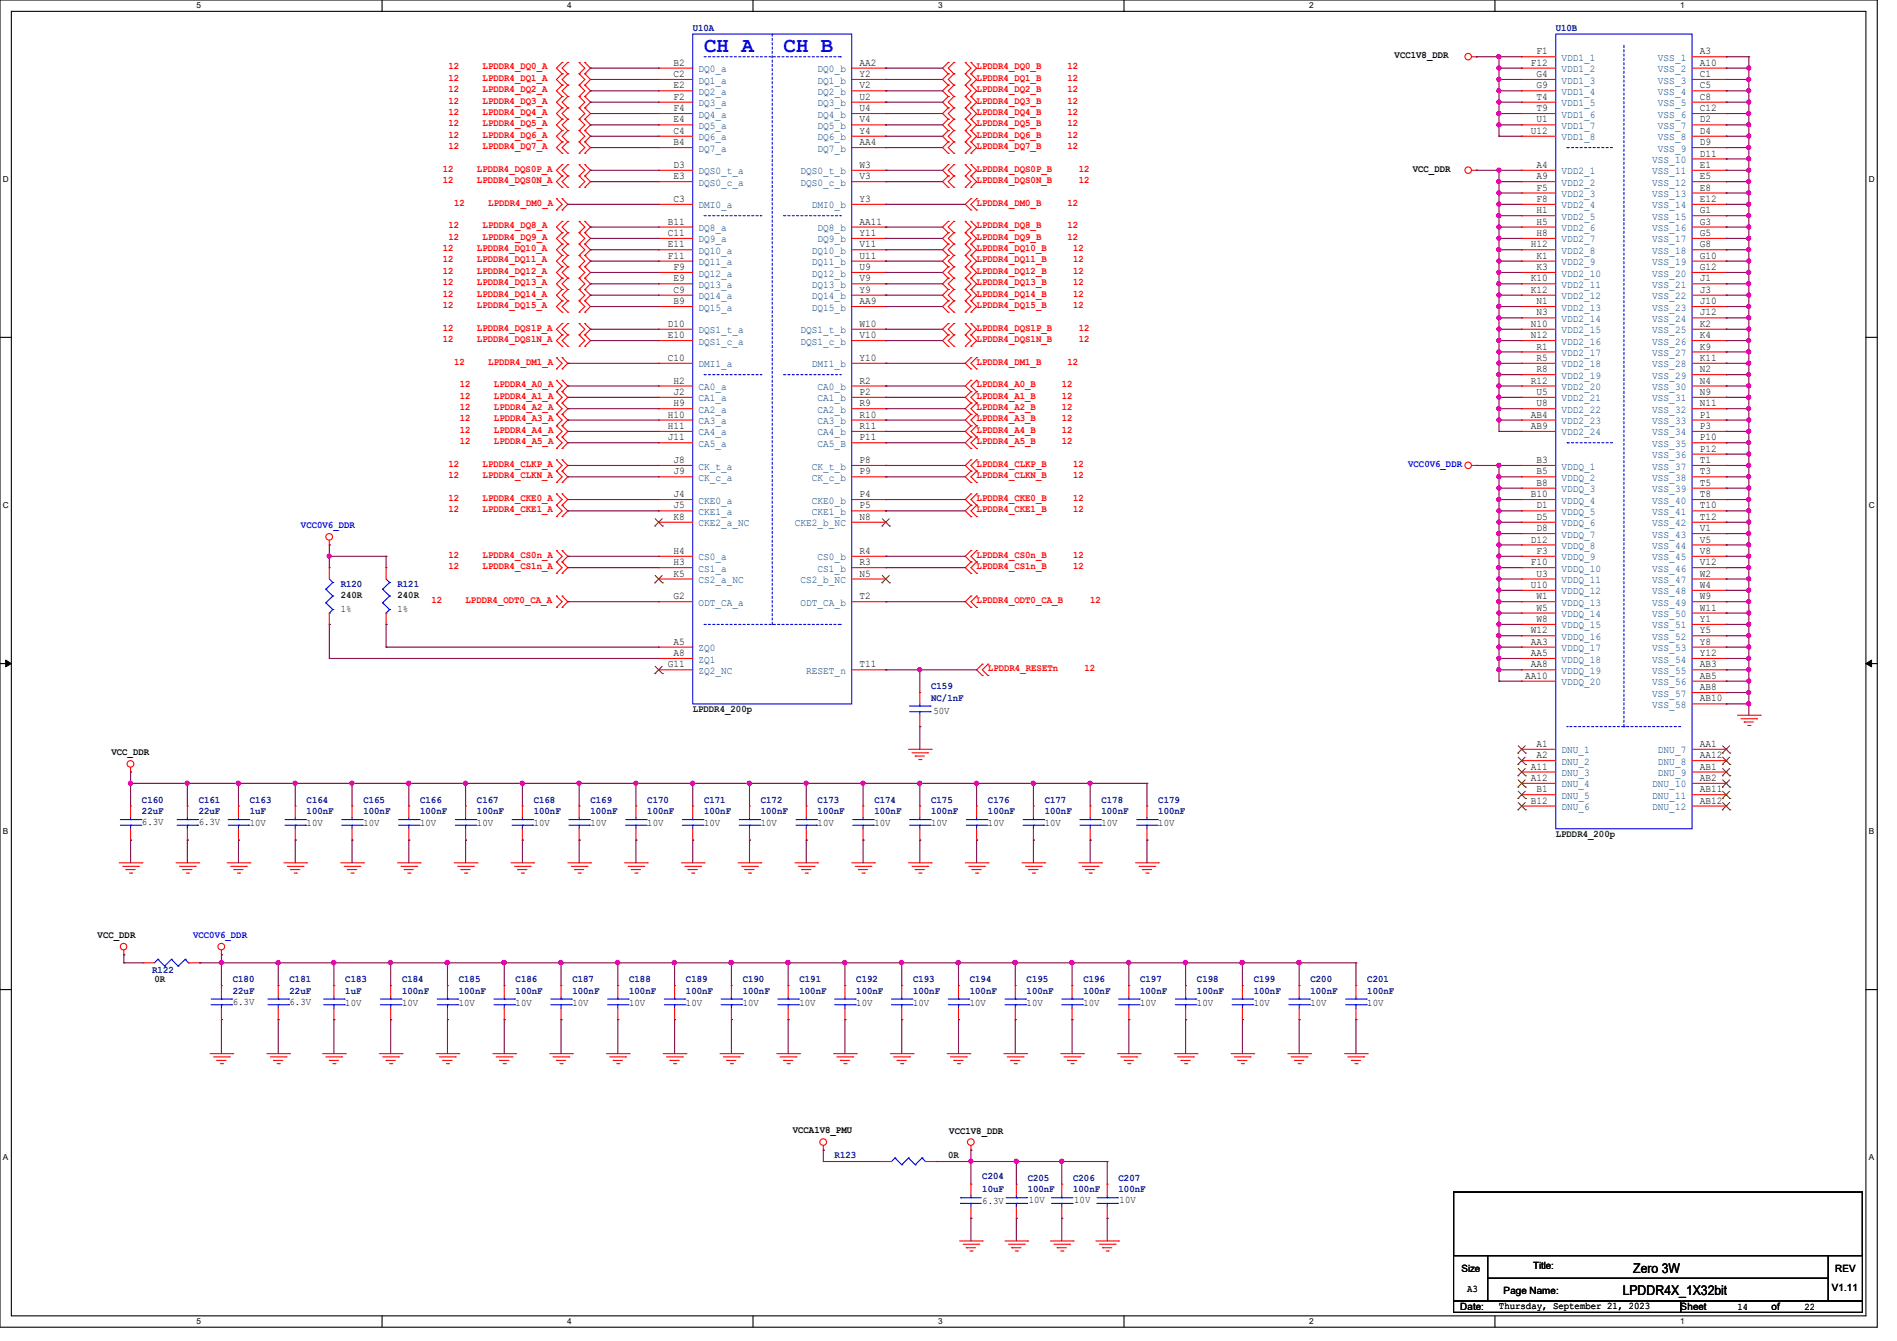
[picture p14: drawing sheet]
<svg xmlns="http://www.w3.org/2000/svg" width="297mm" height="210mm" viewBox="0 0 297 210" stroke-linecap="round" stroke-linejoin="round" font-family="sans-serif">
<defs><g id="words">
<g font-size="3.3" fill="#00f">
<text x="110.2" y="8.1">CH A</text>
<text x="122.7" y="8.1">CH B</text>
</g>
<g font-size="2.1">
<text x="254.1" y="202.9">LPDDR4X_1X32bit</text>
<text x="255.7" y="199.3">Zero 3W</text>
</g>
<g font-size="1.6" fill="#000080">
<text x="108.5" y="4.8">U10A</text>
<text x="243.6" y="4.8">U10B</text>
<text x="53.3" y="91.9">R120</text>
<text x="62.2" y="91.9">R121</text>
<text x="145.8" y="107.9">C159</text>
<text x="145.8" y="109.7">NC/1nF</text>
<text x="22.2" y="125.7">C160</text>
<text x="31.1" y="125.7">C161</text>
<text x="39.1" y="125.7">C163</text>
<text x="48" y="125.7">C164</text>
<text x="56.9" y="125.7">C165</text>
<text x="65.8" y="125.7">C166</text>
<text x="74.7" y="125.7">C167</text>
<text x="83.6" y="125.7">C168</text>
<text x="92.5" y="125.7">C169</text>
<text x="101.3" y="125.7">C170</text>
<text x="110.2" y="125.7">C171</text>
<text x="119.1" y="125.7">C172</text>
<text x="128" y="125.7">C173</text>
<text x="136.9" y="125.7">C174</text>
<text x="145.8" y="125.7">C175</text>
<text x="154.7" y="125.7">C176</text>
<text x="163.6" y="125.7">C177</text>
<text x="172.5" y="125.7">C178</text>
<text x="181.4" y="125.7">C179</text>
<text x="22.2" y="127.5">22uF</text>
<text x="31.1" y="127.5">22uF</text>
<text x="39.1" y="127.5">1uF</text>
<text x="48" y="127.5">100nF</text>
<text x="56.9" y="127.5">100nF</text>
<text x="65.8" y="127.5">100nF</text>
<text x="74.7" y="127.5">100nF</text>
<text x="83.6" y="127.5">100nF</text>
<text x="92.5" y="127.5">100nF</text>
<text x="101.3" y="127.5">100nF</text>
<text x="110.2" y="127.5">100nF</text>
<text x="119.1" y="127.5">100nF</text>
<text x="128" y="127.5">100nF</text>
<text x="136.9" y="127.5">100nF</text>
<text x="145.8" y="127.5">100nF</text>
<text x="154.7" y="127.5">100nF</text>
<text x="163.6" y="127.5">100nF</text>
<text x="172.5" y="127.5">100nF</text>
<text x="181.4" y="127.5">100nF</text>
<text x="23.8" y="152.4">R122</text>
<text x="36.4" y="153.8">C180</text>
<text x="36.4" y="155.6">22uF</text>
<text x="45.3" y="153.8">C181</text>
<text x="45.3" y="155.6">22uF</text>
<text x="54.1" y="153.8">C183</text>
<text x="54.1" y="155.6">1uF</text>
<text x="62.9" y="153.8">C184</text>
<text x="62.9" y="155.6">100nF</text>
<text x="71.8" y="153.8">C185</text>
<text x="71.8" y="155.6">100nF</text>
<text x="80.7" y="153.8">C186</text>
<text x="80.7" y="155.6">100nF</text>
<text x="89.6" y="153.8">C187</text>
<text x="89.6" y="155.6">100nF</text>
<text x="98.5" y="153.8">C188</text>
<text x="98.5" y="155.6">100nF</text>
<text x="107.4" y="153.8">C189</text>
<text x="107.4" y="155.6">100nF</text>
<text x="116.3" y="153.8">C190</text>
<text x="116.3" y="155.6">100nF</text>
<text x="125.2" y="153.8">C191</text>
<text x="125.2" y="155.6">100nF</text>
<text x="134.1" y="153.8">C192</text>
<text x="134.1" y="155.6">100nF</text>
<text x="143" y="153.8">C193</text>
<text x="143" y="155.6">100nF</text>
<text x="151.8" y="153.8">C194</text>
<text x="151.8" y="155.6">100nF</text>
<text x="160.7" y="153.8">C195</text>
<text x="160.7" y="155.6">100nF</text>
<text x="169.6" y="153.8">C196</text>
<text x="169.6" y="155.6">100nF</text>
<text x="178.5" y="153.8">C197</text>
<text x="178.5" y="155.6">100nF</text>
<text x="187.4" y="153.8">C198</text>
<text x="187.4" y="155.6">100nF</text>
<text x="196.3" y="153.8">C199</text>
<text x="196.3" y="155.6">100nF</text>
<text x="205.2" y="153.8">C200</text>
<text x="205.2" y="155.6">100nF</text>
<text x="214.1" y="153.8">C201</text>
<text x="214.1" y="155.6">100nF</text>
<text x="130.7" y="181.4">R123</text>
<text x="153.8" y="184.6">C204</text>
<text x="160.9" y="185">C205</text>
<text x="168" y="185">C206</text>
<text x="175.1" y="185">C207</text>
<text x="153.8" y="186.7">10uF</text>
<text x="160.9" y="186.7">100nF</text>
<text x="168" y="186.7">100nF</text>
<text x="175.1" y="186.7">100nF</text>
</g>
<g font-size="1.6" fill="#f00">
<text x="70.2" y="10.9">12</text>
<text x="75.6" y="10.9">LPDDR4_DQ0_A</text>
<text x="152.9" y="10.9">LPDDR4_DQ0_B</text>
<text x="167.1" y="10.9">12</text>
<text x="70.2" y="12.7">12</text>
<text x="70.2" y="14.4">12</text>
<text x="70.2" y="16.2">12</text>
<text x="70.2" y="18">12</text>
<text x="75.6" y="12.7">LPDDR4_DQ1_A</text>
<text x="75.6" y="14.4">LPDDR4_DQ2_A</text>
<text x="75.6" y="16.2">LPDDR4_DQ3_A</text>
<text x="75.6" y="18">LPDDR4_DQ4_A</text>
<text x="152.9" y="14.4">LPDDR4_DQ2_B</text>
<text x="152.9" y="16.2">LPDDR4_DQ3_B</text>
<text x="152.9" y="12.7">LPDDR4_DQ1_B</text>
<text x="152.9" y="18">LPDDR4_DQ4_B</text>
<text x="167.1" y="14.4">12</text>
<text x="167.1" y="16.2">12</text>
<text x="167.1" y="12.7">12</text>
<text x="167.1" y="18">12</text>
<text x="70.2" y="23.3">12</text>
<text x="70.2" y="19.8">12</text>
<text x="70.2" y="21.5">12</text>
<text x="75.6" y="23.3">LPDDR4_DQ7_A</text>
<text x="75.6" y="19.8">LPDDR4_DQ5_A</text>
<text x="75.6" y="21.5">LPDDR4_DQ6_A</text>
<text x="152.9" y="21.5">LPDDR4_DQ6_B</text>
<text x="152.9" y="19.8">LPDDR4_DQ5_B</text>
<text x="152.9" y="23.3">LPDDR4_DQ7_B</text>
<text x="167.1" y="21.5">12</text>
<text x="167.1" y="19.8">12</text>
<text x="167.1" y="23.3">12</text>
<text x="69.3" y="26.9">12</text>
<text x="69.3" y="28.7">12</text>
<text x="74.7" y="26.9">LPDDR4_DQS0P_A</text>
<text x="74.7" y="28.7">LPDDR4_DQS0N_A</text>
<text x="152.9" y="26.9">LPDDR4_DQS0P_B</text>
<text x="152.9" y="28.7">LPDDR4_DQS0N_B</text>
<text x="168.9" y="26.9">12</text>
<text x="168.9" y="28.7">12</text>
<text x="70.2" y="35.8">12</text>
<text x="71.1" y="32.2">12</text>
<text x="75.6" y="35.8">LPDDR4_DQ8_A</text>
<text x="76.5" y="32.2">LPDDR4_DM0_A</text>
<text x="152.9" y="35.8">LPDDR4_DQ8_B</text>
<text x="152.9" y="32.2">LPDDR4_DM0_B</text>
<text x="167.1" y="35.8">12</text>
<text x="167.1" y="32.2">12</text>
<text x="69.3" y="39.3">12</text>
<text x="69.3" y="41.1">12</text>
<text x="70.2" y="37.5">12</text>
<text x="74.7" y="39.3">LPDDR4_DQ10_A</text>
<text x="74.7" y="41.1">LPDDR4_DQ11_A</text>
<text x="75.6" y="37.5">LPDDR4_DQ9_A</text>
<text x="152.9" y="41.1">LPDDR4_DQ11_B</text>
<text x="152.9" y="39.3">LPDDR4_DQ10_B</text>
<text x="152.9" y="37.5">LPDDR4_DQ9_B</text>
<text x="167.1" y="37.5">12</text>
<text x="168" y="41.1">12</text>
<text x="168" y="39.3">12</text>
<text x="69.3" y="44.7">12</text>
<text x="69.3" y="46.4">12</text>
<text x="69.3" y="42.9">12</text>
<text x="74.7" y="44.7">LPDDR4_DQ13_A</text>
<text x="74.7" y="46.4">LPDDR4_DQ14_A</text>
<text x="74.7" y="42.9">LPDDR4_DQ12_A</text>
<text x="152.9" y="46.4">LPDDR4_DQ14_B</text>
<text x="152.9" y="42.9">LPDDR4_DQ12_B</text>
<text x="152.9" y="44.7">LPDDR4_DQ13_B</text>
<text x="168" y="46.4">12</text>
<text x="168" y="42.9">12</text>
<text x="168" y="44.7">12</text>
<text x="69.3" y="48.2">12</text>
<text x="69.3" y="51.8">12</text>
<text x="69.3" y="53.5">12</text>
<text x="74.7" y="48.2">LPDDR4_DQ15_A</text>
<text x="74.7" y="51.8">LPDDR4_DQS1P_A</text>
<text x="74.7" y="53.5">LPDDR4_DQS1N_A</text>
<text x="152.9" y="48.2">LPDDR4_DQ15_B</text>
<text x="152.9" y="51.8">LPDDR4_DQS1P_B</text>
<text x="152.9" y="53.5">LPDDR4_DQS1N_B</text>
<text x="168" y="48.2">12</text>
<text x="168.9" y="51.8">12</text>
<text x="168.9" y="53.5">12</text>
<text x="71.1" y="57.1">12</text>
<text x="76.5" y="57.1">LPDDR4_DM1_A</text>
<text x="152.9" y="57.1">LPDDR4_DM1_B</text>
<text x="167.1" y="57.1">12</text>
<text x="72" y="64.2">12</text>
<text x="72" y="62.4">12</text>
<text x="72" y="66">12</text>
<text x="72" y="60.7">12</text>
<text x="77.3" y="64.2">LPDDR4_A2_A</text>
<text x="77.3" y="62.4">LPDDR4_A1_A</text>
<text x="77.3" y="66">LPDDR4_A3_A</text>
<text x="77.3" y="60.7">LPDDR4_A0_A</text>
<text x="152.9" y="64.2">LPDDR4_A2_B</text>
<text x="152.9" y="62.4">LPDDR4_A1_B</text>
<text x="152.9" y="66">LPDDR4_A3_B</text>
<text x="152.9" y="60.7">LPDDR4_A0_B</text>
<text x="166.2" y="64.2">12</text>
<text x="166.2" y="62.4">12</text>
<text x="166.2" y="66">12</text>
<text x="166.2" y="60.7">12</text>
<text x="72" y="67.8">12</text>
<text x="72" y="69.6">12</text>
<text x="77.3" y="67.8">LPDDR4_A4_A</text>
<text x="77.3" y="69.6">LPDDR4_A5_A</text>
<text x="152.9" y="67.8">LPDDR4_A4_B</text>
<text x="152.9" y="69.6">LPDDR4_A5_B</text>
<text x="166.2" y="67.8">12</text>
<text x="166.2" y="69.6">12</text>
<text x="70.2" y="74.9">12</text>
<text x="70.2" y="73.1">12</text>
<text x="75.6" y="74.9">LPDDR4_CLKN_A</text>
<text x="75.6" y="73.1">LPDDR4_CLKP_A</text>
<text x="152.9" y="74.9">LPDDR4_CLKN_B</text>
<text x="152.9" y="73.1">LPDDR4_CLKP_B</text>
<text x="168" y="74.9">12</text>
<text x="168" y="73.1">12</text>
<text x="70.2" y="78.4">12</text>
<text x="70.2" y="80.2">12</text>
<text x="75.6" y="78.4">LPDDR4_CKE0_A</text>
<text x="75.6" y="80.2">LPDDR4_CKE1_A</text>
<text x="152.9" y="78.4">LPDDR4_CKE0_B</text>
<text x="152.9" y="80.2">LPDDR4_CKE1_B</text>
<text x="168" y="78.4">12</text>
<text x="168" y="80.2">12</text>
<text x="70.2" y="87.3">12</text>
<text x="70.2" y="89.1">12</text>
<text x="75.6" y="87.3">LPDDR4_CS0n_A</text>
<text x="75.6" y="89.1">LPDDR4_CS1n_A</text>
<text x="152.9" y="87.3">LPDDR4_CS0n_B</text>
<text x="152.9" y="89.1">LPDDR4_CS1n_B</text>
<text x="168" y="87.3">12</text>
<text x="168" y="89.1">12</text>
<text x="67.6" y="94.4">12</text>
<text x="72.9" y="94.4">LPDDR4_ODT0_CA_A</text>
<text x="152.9" y="94.4">LPDDR4_ODT0_CA_B</text>
<text x="170.7" y="94.4">12</text>
<text x="154.7" y="105.1">LPDDR4_RESETn</text>
<text x="169.8" y="105.1">12</text>
</g>
<g font-size="1.6">
<text x="105.5" y="10.3">B2</text>
<text x="134.6" y="10.3">AA2</text>
<text x="218.3" y="9.1">VCC1V8_DDR</text>
<text x="239.7" y="10.3">F12</text>
<text x="240.6" y="8.5">F1</text>
<text x="266.1" y="8.5">A3</text>
<text x="266.1" y="10.3">A10</text>
<text x="105.5" y="17.4">F4</text>
<text x="105.5" y="15.6">F2</text>
<text x="105.5" y="13.8">E2</text>
<text x="105.5" y="12.1">C2</text>
<text x="134.6" y="12.1">Y2</text>
<text x="134.6" y="13.8">V2</text>
<text x="134.6" y="15.6">U2</text>
<text x="134.6" y="17.4">U4</text>
<text x="240.6" y="12.1">G4</text>
<text x="240.6" y="13.8">G9</text>
<text x="240.6" y="15.6">T4</text>
<text x="240.6" y="17.4">T9</text>
<text x="266.1" y="12.1">C1</text>
<text x="266.1" y="13.8">C5</text>
<text x="266.1" y="15.6">C8</text>
<text x="266.1" y="17.4">C12</text>
<text x="105.5" y="22.7">B4</text>
<text x="105.5" y="21">C4</text>
<text x="105.5" y="19.2">E4</text>
<text x="134.6" y="19.2">V4</text>
<text x="134.6" y="21">Y4</text>
<text x="134.6" y="22.7">AA4</text>
<text x="239.7" y="21">U12</text>
<text x="240.6" y="19.2">U1</text>
<text x="266.1" y="19.2">D2</text>
<text x="266.1" y="21">D4</text>
<text x="266.1" y="22.7">D9</text>
<text x="105.5" y="28.1">E3</text>
<text x="105.5" y="26.3">D3</text>
<text x="134.6" y="26.3">W3</text>
<text x="134.6" y="28.1">V3</text>
<text x="221.2" y="26.9">VCC_DDR</text>
<text x="240.6" y="26.3">A4</text>
<text x="240.6" y="28.1">A9</text>
<text x="240.6" y="29.8">F5</text>
<text x="266.1" y="24.5">D11</text>
<text x="266.1" y="26.3">E1</text>
<text x="266.1" y="28.1">E5</text>
<text x="266.1" y="29.8">E8</text>
<text x="104.6" y="35.2">B11</text>
<text x="105.5" y="31.6">C3</text>
<text x="134.6" y="31.6">Y3</text>
<text x="134.6" y="35.2">AA11</text>
<text x="240.6" y="31.6">F8</text>
<text x="240.6" y="33.4">H1</text>
<text x="240.6" y="35.2">H5</text>
<text x="266.1" y="31.6">E12</text>
<text x="266.1" y="33.4">G1</text>
<text x="266.1" y="35.2">G3</text>
<text x="104.6" y="38.7">E11</text>
<text x="104.6" y="40.5">F11</text>
<text x="104.6" y="37">C11</text>
<text x="134.6" y="40.5">U11</text>
<text x="134.6" y="37">Y11</text>
<text x="134.6" y="38.7">V11</text>
<text x="239.7" y="38.7">H12</text>
<text x="240.6" y="37">H8</text>
<text x="240.6" y="40.5">K1</text>
<text x="266.1" y="37">G5</text>
<text x="266.1" y="38.7">G8</text>
<text x="266.1" y="40.5">G10</text>
<text x="105.5" y="47.6">B9</text>
<text x="105.5" y="44.1">E9</text>
<text x="105.5" y="45.8">C9</text>
<text x="105.5" y="42.3">F9</text>
<text x="134.6" y="45.8">Y9</text>
<text x="134.6" y="47.6">AA9</text>
<text x="134.6" y="44.1">V9</text>
<text x="134.6" y="42.3">U9</text>
<text x="239.7" y="45.8">K12</text>
<text x="239.7" y="44.1">K10</text>
<text x="240.6" y="42.3">K3</text>
<text x="240.6" y="47.6">N1</text>
<text x="266.1" y="44.1">J1</text>
<text x="266.1" y="47.6">J10</text>
<text x="266.1" y="42.3">G12</text>
<text x="266.1" y="45.8">J3</text>
<text x="104.6" y="53">E10</text>
<text x="104.6" y="51.2">D10</text>
<text x="134.6" y="51.2">W10</text>
<text x="134.6" y="53">V10</text>
<text x="239.7" y="53">N12</text>
<text x="239.7" y="51.2">N10</text>
<text x="240.6" y="49.4">N3</text>
<text x="266.1" y="51.2">K2</text>
<text x="266.1" y="49.4">J12</text>
<text x="266.1" y="53">K4</text>
<text x="104.6" y="56.5">C10</text>
<text x="134.6" y="56.5">Y10</text>
<text x="240.6" y="56.5">R5</text>
<text x="240.6" y="58.3">R8</text>
<text x="240.6" y="54.7">R1</text>
<text x="266.1" y="54.7">K9</text>
<text x="266.1" y="58.3">N2</text>
<text x="266.1" y="56.5">K11</text>
<text x="104.6" y="65.4">H10</text>
<text x="105.5" y="63.6">H9</text>
<text x="105.5" y="61.8">J2</text>
<text x="105.5" y="60.1">H2</text>
<text x="134.6" y="60.1">R2</text>
<text x="134.6" y="61.8">P2</text>
<text x="134.6" y="63.6">R9</text>
<text x="134.6" y="65.4">R10</text>
<text x="239.7" y="60.1">R12</text>
<text x="239.7" y="65.4">AB4</text>
<text x="240.6" y="61.8">U5</text>
<text x="240.6" y="63.6">U8</text>
<text x="266.1" y="61.8">N9</text>
<text x="266.1" y="65.4">P1</text>
<text x="266.1" y="60.1">N4</text>
<text x="266.1" y="63.6">N11</text>
<text x="104.6" y="67.2">H11</text>
<text x="104.6" y="69">J11</text>
<text x="134.6" y="69">P11</text>
<text x="134.6" y="67.2">R11</text>
<text x="239.7" y="67.2">AB9</text>
<text x="266.1" y="67.2">P3</text>
<text x="266.1" y="69">P10</text>
<text x="266.1" y="70.7">P12</text>
<text x="105.5" y="74.3">J9</text>
<text x="105.5" y="72.5">J8</text>
<text x="105.5" y="77.9">J4</text>
<text x="134.6" y="77.9">P4</text>
<text x="134.6" y="72.5">P8</text>
<text x="134.6" y="74.3">P9</text>
<text x="239.7" y="77.9">B10</text>
<text x="240.6" y="72.5">B3</text>
<text x="240.6" y="74.3">B5</text>
<text x="240.6" y="76.1">B8</text>
<text x="266.1" y="72.5">T1</text>
<text x="266.1" y="76.1">T5</text>
<text x="266.1" y="74.3">T3</text>
<text x="266.1" y="77.9">T8</text>
<text x="105.5" y="79.6">J5</text>
<text x="105.5" y="81.4">K8</text>
<text x="134.6" y="79.6">P5</text>
<text x="134.6" y="81.4">N8</text>
<text x="240.6" y="79.6">D1</text>
<text x="240.6" y="81.4">D5</text>
<text x="240.6" y="83.2">D8</text>
<text x="266.1" y="79.6">T10</text>
<text x="266.1" y="83.2">V1</text>
<text x="266.1" y="81.4">T12</text>
<text x="105.5" y="86.7">H4</text>
<text x="105.5" y="88.5">H3</text>
<text x="134.6" y="88.5">R3</text>
<text x="134.6" y="86.7">R4</text>
<text x="239.7" y="85">D12</text>
<text x="239.7" y="88.5">F10</text>
<text x="240.6" y="86.7">F3</text>
<text x="266.1" y="85">V5</text>
<text x="266.1" y="86.7">V8</text>
<text x="266.1" y="88.5">V12</text>
<text x="53.3" y="95.8">1%</text>
<text x="62.2" y="95.8">1%</text>
<text x="105.5" y="93.9">G2</text>
<text x="105.5" y="90.3">K5</text>
<text x="134.6" y="93.9">T2</text>
<text x="134.6" y="90.3">N5</text>
<text x="239.7" y="92.1">U10</text>
<text x="240.6" y="90.3">U3</text>
<text x="240.6" y="93.9">W1</text>
<text x="240.6" y="95.6">W5</text>
<text x="266.1" y="90.3">W2</text>
<text x="266.1" y="92.1">W4</text>
<text x="266.1" y="93.9">W9</text>
<text x="266.1" y="95.6">W11</text>
<text x="105.5" y="101">A5</text>
<text x="239.7" y="101">AA3</text>
<text x="239.7" y="99.2">W12</text>
<text x="240.6" y="97.4">W8</text>
<text x="266.1" y="97.4">Y1</text>
<text x="266.1" y="99.2">Y5</text>
<text x="266.1" y="101">Y8</text>
<text x="104.6" y="104.5">G11</text>
<text x="105.5" y="102.7">A8</text>
<text x="134.6" y="104.5">T11</text>
<text x="238.8" y="106.3">AA10</text>
<text x="239.7" y="104.5">AA8</text>
<text x="239.7" y="102.7">AA5</text>
<text x="266.1" y="102.7">Y12</text>
<text x="266.1" y="104.5">AB3</text>
<text x="266.1" y="106.3">AB5</text>
<text x="146.1" y="111.8">50V</text>
<text x="266.1" y="108.1">AB8</text>
<text x="266.1" y="109.9">AB10</text>
<text x="17.4" y="118.3">VCC_DDR</text>
<text x="240.6" y="118.7">A2</text>
<text x="240.6" y="117">A1</text>
<text x="266.1" y="117">AA1</text>
<text x="266.1" y="118.7">AA12</text>
<text x="239.7" y="120.5">A11</text>
<text x="239.7" y="122.3">A12</text>
<text x="239.7" y="125.9">B12</text>
<text x="240.6" y="124.1">B1</text>
<text x="266.1" y="120.5">AB1</text>
<text x="266.1" y="122.3">AB2</text>
<text x="266.1" y="124.1">AB11</text>
<text x="266.1" y="125.9">AB12</text>
<text x="22.2" y="129.2">6.3V</text>
<text x="31.1" y="129.2">6.3V</text>
<text x="39.1" y="129.4">10V</text>
<text x="48" y="129.4">10V</text>
<text x="56.9" y="129.4">10V</text>
<text x="65.8" y="129.4">10V</text>
<text x="74.7" y="129.4">10V</text>
<text x="83.6" y="129.4">10V</text>
<text x="92.5" y="129.4">10V</text>
<text x="101.3" y="129.4">10V</text>
<text x="110.2" y="129.4">10V</text>
<text x="119.1" y="129.4">10V</text>
<text x="128" y="129.4">10V</text>
<text x="136.9" y="129.4">10V</text>
<text x="145.8" y="129.4">10V</text>
<text x="154.7" y="129.4">10V</text>
<text x="163.6" y="129.4">10V</text>
<text x="172.5" y="129.4">10V</text>
<text x="181.4" y="129.4">10V</text>
<text x="15.3" y="146.9">VCC_DDR</text>
<text x="36.4" y="157.3">6.3V</text>
<text x="45.3" y="157.3">6.3V</text>
<text x="54.1" y="157.5">10V</text>
<text x="62.9" y="157.5">10V</text>
<text x="71.8" y="157.5">10V</text>
<text x="80.7" y="157.5">10V</text>
<text x="89.6" y="157.5">10V</text>
<text x="98.5" y="157.5">10V</text>
<text x="107.4" y="157.5">10V</text>
<text x="116.3" y="157.5">10V</text>
<text x="125.2" y="157.5">10V</text>
<text x="134.1" y="157.5">10V</text>
<text x="143" y="157.5">10V</text>
<text x="151.8" y="157.5">10V</text>
<text x="160.7" y="157.5">10V</text>
<text x="169.6" y="157.5">10V</text>
<text x="178.5" y="157.5">10V</text>
<text x="187.4" y="157.5">10V</text>
<text x="196.3" y="157.5">10V</text>
<text x="205.2" y="157.5">10V</text>
<text x="214.1" y="157.5">10V</text>
<text x="124.1" y="177.5">VCCA1V8_PMU</text>
<text x="148.6" y="177.6">VCC1V8_DDR</text>
<text x="153.8" y="188.6">6.3V</text>
<text x="161.1" y="188.5">10V</text>
<text x="168.2" y="188.5">10V</text>
<text x="175.3" y="188.5">10V</text>
<text x="228.8" y="199.1">Size</text>
<text x="229.7" y="202.3">A3</text>
<text x="235.4" y="202.7">Page Name:</text>
<text x="240" y="198.8">Title:</text>
<text x="286.8" y="202.2">V1.11</text>
<text x="287.3" y="199.1">REV</text>
<text x="228.6" y="205.2">Date:</text>
<text x="234.7" y="205">Thursday, September 21, 2023</text>
<text x="263.1" y="205.2">Sheet</text>
<text x="272" y="205.1">14</text>
<text x="277.4" y="205.2">of</text>
<text x="282.5" y="205.1">22</text>
</g>
<g font-size="1.6" fill="#004080">
<text x="109.3" y="11.3">DQ0_a</text>
<text x="128" y="11.3">DQ0_b</text>
<text x="244.5" y="9.5">VDD1_1</text>
<text x="244.5" y="11.3">VDD1_2</text>
<text x="259.6" y="9.5">VSS_1</text>
<text x="259.6" y="11.3">VSS_2</text>
<text x="109.3" y="16.6">DQ3_a</text>
<text x="109.3" y="14.9">DQ2_a</text>
<text x="109.3" y="13.1">DQ1_a</text>
<text x="128" y="13.1">DQ1_b</text>
<text x="128" y="14.9">DQ2_b</text>
<text x="128" y="16.6">DQ3_b</text>
<text x="244.5" y="13.1">VDD1_3</text>
<text x="244.5" y="14.9">VDD1_4</text>
<text x="244.5" y="16.6">VDD1_5</text>
<text x="259.6" y="13.1">VSS_3</text>
<text x="259.6" y="14.9">VSS_4</text>
<text x="259.6" y="16.6">VSS_5</text>
<text x="109.3" y="23.7">DQ7_a</text>
<text x="109.3" y="22">DQ6_a</text>
<text x="109.3" y="20.2">DQ5_a</text>
<text x="109.3" y="18.4">DQ4_a</text>
<text x="128" y="20.2">DQ5_b</text>
<text x="128" y="18.4">DQ4_b</text>
<text x="128" y="22">DQ6_b</text>
<text x="128" y="23.7">DQ7_b</text>
<text x="244.5" y="20.2">VDD1_7</text>
<text x="244.5" y="22">VDD1_8</text>
<text x="244.5" y="18.4">VDD1_6</text>
<text x="259.6" y="18.4">VSS_6</text>
<text x="259.6" y="20.2">VSS_7</text>
<text x="259.6" y="22">VSS_8</text>
<text x="259.6" y="23.7">VSS_9</text>
<text x="109.3" y="29.1">DQS0_c_a</text>
<text x="109.3" y="27.3">DQS0_t_a</text>
<text x="125.3" y="27.3">DQS0_t_b</text>
<text x="125.3" y="29.1">DQS0_c_b</text>
<text x="244.5" y="27.3">VDD2_1</text>
<text x="244.5" y="29.1">VDD2_2</text>
<text x="258.7" y="25.5">VSS_10</text>
<text x="258.7" y="27.3">VSS_11</text>
<text x="258.7" y="29.1">VSS_12</text>
<text x="109.3" y="32.6">DMI0_a</text>
<text x="127.1" y="32.6">DMI0_b</text>
<text x="244.5" y="30.9">VDD2_3</text>
<text x="244.5" y="32.6">VDD2_4</text>
<text x="244.5" y="34.4">VDD2_5</text>
<text x="258.7" y="30.9">VSS_13</text>
<text x="258.7" y="32.6">VSS_14</text>
<text x="258.7" y="34.4">VSS_15</text>
<text x="109.3" y="39.8">DQ10_a</text>
<text x="109.3" y="36.2">DQ8_a</text>
<text x="109.3" y="41.5">DQ11_a</text>
<text x="109.3" y="38">DQ9_a</text>
<text x="127.1" y="41.5">DQ11_b</text>
<text x="127.1" y="39.8">DQ10_b</text>
<text x="128" y="38">DQ9_b</text>
<text x="128" y="36.2">DQ8_b</text>
<text x="244.5" y="39.8">VDD2_8</text>
<text x="244.5" y="36.2">VDD2_6</text>
<text x="244.5" y="38">VDD2_7</text>
<text x="244.5" y="41.5">VDD2_9</text>
<text x="258.7" y="36.2">VSS_16</text>
<text x="258.7" y="38">VSS_17</text>
<text x="258.7" y="39.8">VSS_18</text>
<text x="258.7" y="41.5">VSS_19</text>
<text x="109.3" y="45.1">DQ13_a</text>
<text x="109.3" y="46.9">DQ14_a</text>
<text x="109.3" y="43.3">DQ12_a</text>
<text x="127.1" y="46.9">DQ14_b</text>
<text x="127.1" y="45.1">DQ13_b</text>
<text x="127.1" y="43.3">DQ12_b</text>
<text x="244.5" y="43.3">VDD2_10</text>
<text x="244.5" y="46.9">VDD2_12</text>
<text x="244.5" y="45.1">VDD2_11</text>
<text x="258.7" y="45.1">VSS_21</text>
<text x="258.7" y="43.3">VSS_20</text>
<text x="258.7" y="46.9">VSS_22</text>
<text x="109.3" y="48.6">DQ15_a</text>
<text x="109.3" y="54">DQS1_c_a</text>
<text x="109.3" y="52.2">DQS1_t_a</text>
<text x="125.3" y="52.2">DQS1_t_b</text>
<text x="125.3" y="54">DQS1_c_b</text>
<text x="127.1" y="48.6">DQ15_b</text>
<text x="244.5" y="50.4">VDD2_14</text>
<text x="244.5" y="54">VDD2_16</text>
<text x="244.5" y="48.6">VDD2_13</text>
<text x="244.5" y="52.2">VDD2_15</text>
<text x="258.7" y="48.6">VSS_23</text>
<text x="258.7" y="52.2">VSS_25</text>
<text x="258.7" y="50.4">VSS_24</text>
<text x="258.7" y="54">VSS_26</text>
<text x="109.3" y="57.5">DMI1_a</text>
<text x="127.1" y="57.5">DMI1_b</text>
<text x="244.5" y="57.5">VDD2_18</text>
<text x="244.5" y="59.3">VDD2_19</text>
<text x="244.5" y="55.8">VDD2_17</text>
<text x="258.7" y="55.8">VSS_27</text>
<text x="258.7" y="59.3">VSS_29</text>
<text x="258.7" y="57.5">VSS_28</text>
<text x="109.3" y="64.6">CA2_a</text>
<text x="109.3" y="62.9">CA1_a</text>
<text x="109.3" y="61.1">CA0_a</text>
<text x="128" y="61.1">CA0_b</text>
<text x="128" y="62.9">CA1_b</text>
<text x="128" y="64.6">CA2_b</text>
<text x="244.5" y="61.1">VDD2_20</text>
<text x="244.5" y="62.9">VDD2_21</text>
<text x="244.5" y="64.6">VDD2_22</text>
<text x="258.7" y="62.9">VSS_31</text>
<text x="258.7" y="61.1">VSS_30</text>
<text x="258.7" y="64.6">VSS_32</text>
<text x="109.3" y="68.2">CA4_a</text>
<text x="109.3" y="66.4">CA3_a</text>
<text x="109.3" y="70">CA5_a</text>
<text x="128" y="66.4">CA3_b</text>
<text x="128" y="70">CA5_B</text>
<text x="128" y="68.2">CA4_b</text>
<text x="244.5" y="66.4">VDD2_23</text>
<text x="244.5" y="68.2">VDD2_24</text>
<text x="258.7" y="66.4">VSS_33</text>
<text x="258.7" y="68.2">VSS_34</text>
<text x="258.7" y="70">VSS_35</text>
<text x="258.7" y="71.8">VSS_36</text>
<text x="109.3" y="75.3">CK_c_a</text>
<text x="109.3" y="73.5">CK_t_a</text>
<text x="127.1" y="73.5">CK_t_b</text>
<text x="127.1" y="75.3">CK_c_b</text>
<text x="244.5" y="73.5">VDDQ_1</text>
<text x="244.5" y="75.3">VDDQ_2</text>
<text x="244.5" y="77.1">VDDQ_3</text>
<text x="258.7" y="73.5">VSS_37</text>
<text x="258.7" y="77.1">VSS_39</text>
<text x="258.7" y="75.3">VSS_38</text>
<text x="109.3" y="78.9">CKE0_a</text>
<text x="109.3" y="80.6">CKE1_a</text>
<text x="109.3" y="82.4">CKE2_a_NC</text>
<text x="124.5" y="82.4">CKE2_b_NC</text>
<text x="127.1" y="80.6">CKE1_b</text>
<text x="127.1" y="78.9">CKE0_b</text>
<text x="244.5" y="78.9">VDDQ_4</text>
<text x="244.5" y="80.6">VDDQ_5</text>
<text x="244.5" y="82.4">VDDQ_6</text>
<text x="258.7" y="80.6">VSS_41</text>
<text x="258.7" y="78.9">VSS_40</text>
<text x="258.7" y="82.4">VSS_42</text>
<text x="109.3" y="87.8">CS0_a</text>
<text x="109.3" y="89.5">CS1_a</text>
<text x="128" y="89.5">CS1_b</text>
<text x="128" y="87.8">CS0_b</text>
<text x="244.5" y="84.2">VDDQ_7</text>
<text x="244.5" y="86">VDDQ_8</text>
<text x="244.5" y="87.8">VDDQ_9</text>
<text x="244.5" y="89.5">VDDQ_10</text>
<text x="258.7" y="84.2">VSS_43</text>
<text x="258.7" y="86">VSS_44</text>
<text x="258.7" y="87.8">VSS_45</text>
<text x="258.7" y="89.5">VSS_46</text>
<text x="109.3" y="94.9">ODT_CA_a</text>
<text x="109.3" y="91.3">CS2_a_NC</text>
<text x="125.3" y="94.9">ODT_CA_b</text>
<text x="125.3" y="91.3">CS2_b_NC</text>
<text x="244.5" y="91.3">VDDQ_11</text>
<text x="244.5" y="94.9">VDDQ_13</text>
<text x="244.5" y="93.1">VDDQ_12</text>
<text x="258.7" y="91.3">VSS_47</text>
<text x="258.7" y="93.1">VSS_48</text>
<text x="258.7" y="94.9">VSS_49</text>
<text x="109.3" y="102">ZQ0</text>
<text x="244.5" y="98.4">VDDQ_15</text>
<text x="244.5" y="102">VDDQ_17</text>
<text x="244.5" y="96.6">VDDQ_14</text>
<text x="244.5" y="100.2">VDDQ_16</text>
<text x="258.7" y="96.6">VSS_50</text>
<text x="258.7" y="98.4">VSS_51</text>
<text x="258.7" y="100.2">VSS_52</text>
<text x="258.7" y="102">VSS_53</text>
<text x="109.3" y="103.8">ZQ1</text>
<text x="109.3" y="105.5">ZQ2_NC</text>
<text x="126.2" y="105.5">RESET_n</text>
<text x="244.5" y="105.5">VDDQ_19</text>
<text x="244.5" y="103.8">VDDQ_18</text>
<text x="244.5" y="107.3">VDDQ_20</text>
<text x="258.7" y="103.8">VSS_54</text>
<text x="258.7" y="105.5">VSS_55</text>
<text x="258.7" y="107.3">VSS_56</text>
<text x="258.7" y="109.1">VSS_57</text>
<text x="258.7" y="110.9">VSS_58</text>
<text x="244.5" y="119.8">DNU_2</text>
<text x="244.5" y="118">DNU_1</text>
<text x="259.6" y="118">DNU_7</text>
<text x="259.6" y="119.8">DNU_8</text>
<text x="244.5" y="121.5">DNU_3</text>
<text x="244.5" y="123.3">DNU_4</text>
<text x="244.5" y="125.1">DNU_5</text>
<text x="258.7" y="123.3">DNU_10</text>
<text x="258.7" y="125.1">DNU_11</text>
<text x="259.6" y="121.5">DNU_9</text>
<text x="244.5" y="126.9">DNU_6</text>
<text x="258.7" y="126.9">DNU_12</text>
</g>
<g font-size="1.6" fill="#00f">
<text x="220.5" y="73.1">VCC0V6_DDR</text>
<text x="47.1" y="82.7">VCC0V6_DDR</text>
<text x="30.2" y="146.9">VCC0V6_DDR</text>
</g>
<g font-size="1.6" fill="#004000">
<text x="53.3" y="93.7">240R</text>
<text x="62.2" y="93.7">240R</text>
<text x="108.5" y="111.5">LPDDR4_200p</text>
<text x="243.6" y="131.1">LPDDR4_200p</text>
<text x="24.2" y="153.8">0R</text>
<text x="148.5" y="181.4">0R</text>
</g>
<g font-size="1.3">
<text x="30.8" y="1.3">5</text>
<text x="88.8" y="1.3">4</text>
<text x="146.9" y="1.3">3</text>
<text x="205" y="1.3">2</text>
<text x="263.1" y="1.3">1</text>
<text x=".5" y="28.4">D</text>
<text x="292.6" y="28.4">D</text>
<text x=".5" y="79.5">C</text>
<text x="292.6" y="79.5">C</text>
<text x=".5" y="130.6">B</text>
<text x="292.6" y="130.6">B</text>
<text x=".5" y="181.7">A</text>
<text x="292.6" y="181.7">A</text>
<text x="30.8" y="207.4">5</text>
<text x="88.8" y="207.4">4</text>
<text x="146.9" y="207.4">3</text>
<text x="205" y="207.4">2</text>
<text x="263.1" y="207.4">1</text>
</g>
</g></defs>
<path d="M0 0h293.9v207.9h-293.9zM1.8 1.8h290.3v204.3h-290.3z" fill="none" stroke="#000" stroke-width=".17"/>
<g fill="#fff">
<path d="M30.8 .2h.7v1.4h-.7z"/>
<path d="M30.8 206.2h.7v1.4h-.7z"/>
</g>
<path d="M59.8 0v1.8M59.8 206.1v1.8" fill="none" stroke="#000" stroke-width=".17"/>
<g fill="#fff">
<path d="M88.8 .2h.7v1.4h-.7z"/>
<path d="M88.8 206.2h.7v1.4h-.7z"/>
</g>
<path d="M117.9 0v1.8M117.9 206.1v1.8" fill="none" stroke="#000" stroke-width=".17"/>
<g fill="#fff">
<path d="M146.9 .2h.7v1.4h-.7z"/>
<path d="M146.9 206.2h.7v1.4h-.7z"/>
</g>
<path d="M176 0v1.8M176 206.1v1.8" fill="none" stroke="#000" stroke-width=".17"/>
<g fill="#fff">
<path d="M205 .2h.7v1.4h-.7z"/>
<path d="M205 206.2h.7v1.4h-.7z"/>
</g>
<path d="M234.1 0v1.8M234.1 206.1v1.8" fill="none" stroke="#000" stroke-width=".17"/>
<g fill="#fff">
<path d="M263.1 .2h.6v1.4h-.6z"/>
<path d="M263.1 206.2h.6v1.4h-.6z"/>
<path d="M.5 27.3h.9v1.4h-.9z"/>
<path d="M292.6 27.3h.9v1.4h-.9z"/>
<path d="M.5 78.4h.9v1.4h-.9z"/>
<path d="M292.6 78.4h.9v1.4h-.9z"/>
</g>
<path d="M0 52.8h1.8M292.1 52.8h1.8" fill="none" stroke="#000" stroke-width=".17"/>
<g fill="#fff">
<path d="M.5 129.5h.8v1.4h-.8z"/>
<path d="M292.6 129.5h.8v1.4h-.8z"/>
</g>
<path d="M0 103.9h1.8M292.1 103.9h1.8" fill="none" stroke="#000" stroke-width=".17"/>
<path d="M.9 103.4l.9 .5-.9 .5zM292.1 103.9l.9-.5v1z" fill="#000" stroke="#000" stroke-width=".16"/>
<g fill="#fff">
<path d="M.5 180.5h.8v1.4h-.8z"/>
<path d="M292.6 180.5h.8v1.4h-.8z"/>
</g>
<path d="M0 155h1.8M292.1 155h1.8M227.6 186.7h64v9.9h-64zM227.6 196.6h5.3v7.2h-5.3zM232.9 196.6h53.4v3.6h-53.4zM286.3 196.6h5.3v7.2h-5.3zM227.6 203.8h35.5v1.7h-35.5zM232.9 200.2h53.4v3.6h-53.4zM263.1 203.8h28.5v1.7h-28.5z" fill="none" stroke="#000" stroke-width=".17"/>
<g fill="none" stroke="#f00" stroke-width=".17">
<path d="M88 9.8h.1M88 11.6h.1M88 13.3h.1M88 15.1h.1M88 18.7h.1M88 16.9h.1M88 16.9l-.9 .9 .9 .9M88 15.1l-.9 .9 .9 .9M88 9.8l-.9 .9 .9 .9M88 11.6l-.9 .8 .9 .9M88 18.7l-.9 .9 .9 .8M88 13.3l-.9 .9 .9 .9"/>
<path d="M88.9 9.8h.1M88.9 11.6h.1M88.9 13.3h.1M88.9 15.1h.1M88.9 18.7h.1M88.9 16.9h.1M88.9 18.7l-.9 .9 .9 .8M88.9 13.3l-.9 .9 .9 .9M88.9 9.8l-.9 .9 .9 .9M88.9 15.1l-.9 .9 .9 .9M88.9 11.6l-.9 .8 .9 .9M88.9 16.9l-.9 .9 .9 .9"/>
<path d="M90.7 9.8h.1M90.7 11.6h.1M90.7 13.3h.1M90.7 15.1h.1M90.7 18.7h.1M90.7 16.9h.1M90.7 18.7l.9 .9-.9 .8M90.7 9.8l.9 .9-.9 .9M90.7 13.3l.9 .9-.9 .9M90.7 11.6l.9 .8-.9 .9M90.7 16.9l.9 .9-.9 .9M90.7 15.1l.9 .9-.9 .9"/>
<path d="M91.6 11.6h.1M91.6 9.8h.1M91.6 13.3h.1M91.6 15.1h.1M91.6 18.7h.1M91.6 16.9h.1M91.6 16.9l.9 .9-.9 .9M91.6 9.8l.9 .9-.9 .9M91.6 11.6l.9 .8-.9 .9M91.6 13.3l.9 .9-.9 .9M91.6 18.7l.9 .9-.9 .8M91.6 15.1l.9 .9-.9 .9"/>
<path d="M103.1 19.6h.1M103.1 17.8h.1M103.1 16h.1M103.1 14.2h.1M103.1 12.4h.1M103.1 10.7h.1M103.1 19.6h5.4M103.1 17.8h5.4M103.1 16h5.4M103.1 14.2h5.4M103.1 12.4h5.4M103.1 10.7h5.4"/>
<path d="M133.3 19.6h5.4M133.3 17.8h5.4M133.3 16h5.4M133.3 14.2h5.4M133.3 12.4h5.4M133.3 10.7h5.4M138.7 10.7h.1M138.7 12.4h.1M138.7 14.2h.1M138.7 16h.1M138.7 19.6h.1M138.7 17.8h.1"/>
<path d="M148.5 13.3h.1M148.5 15.1h.1M148.5 16.9h.1M148.5 9.8h.1M148.5 11.6h.1M148.5 18.7h.1M148.5 9.8l-.9 .9 .9 .9M148.5 15.1l-.9 .9 .9 .9M148.5 13.3l-.9 .9 .9 .9M148.5 18.7l-.9 .9 .9 .8M148.5 11.6l-.9 .8 .9 .9M148.5 16.9l-.9 .9 .9 .9"/>
<path d="M149.4 15.1h.1M149.4 13.3h.1M149.4 16.9h.1M149.4 11.6h.1M149.4 9.8h.1M149.4 18.7h.1M149.4 13.3l-.9 .9 .9 .9M149.4 11.6l-.9 .8 .9 .9M149.4 16.9l-.9 .9 .9 .9M149.4 9.8l-.9 .9 .9 .9M149.4 15.1l-.9 .9 .9 .9M149.4 18.7l-.9 .9 .9 .8"/>
<path d="M151.1 15.1h.1M151.1 13.3h.1M151.1 16.9h.1M151.1 11.6h.1M151.1 9.8h.1M151.1 18.7h.1M151.1 9.8l.9 .9-.9 .9M151.1 16.9l.9 .9-.9 .9M151.1 13.3l.9 .9-.9 .9M151.1 18.7l.9 .9-.9 .8M151.1 11.6l.9 .8-.9 .9M151.1 15.1l.9 .9-.9 .9"/>
<path d="M152 15.1h.1M152 13.3h.1M152 16.9h.1M152 11.6h.1M152 9.8h.1M152 18.7h.1M152 15.1l.9 .9-.9 .9M152 18.7l.9 .9-.9 .8M152 13.3l.9 .9-.9 .9M152 9.8l.9 .9-.9 .9M152 16.9l.9 .9-.9 .9M152 11.6l.9 .8-.9 .9"/>
<path d="M230.4 8.9h.7M231.1 8.9h.1M238.3 8.9h.1M238.3 10.7h.1M238.3 12.4h.1M238.3 14.2h.1M238.3 19.6h.1M238.3 16h.1M238.3 17.8h.1M238.3 8.9h5.3M238.3 19.6h5.3M238.3 17.8h5.3"/>
<path d="M238.3 16h5.3M238.3 14.2h5.3M238.3 12.4h5.3M238.3 10.7h5.3M264.9 8.9h5.4M264.9 19.6h5.4M264.9 17.8h5.4M264.9 16h5.4M264.9 14.2h5.4M264.9 12.4h5.4M264.9 10.7h5.4M270.3 8.9h.1"/>
<path d="M270.3 10.7h.1M270.3 12.4h.1M270.3 14.2h.1M270.3 16h.1M270.3 17.8h.1M270.3 19.6h.1M87.1 32.9h.1M87.1 31.1h.1M87.1 31.1l.9 .9-.9 .9M88 38.2h.1M88 34.7h.1M88 36.4h.1"/>
<path d="M88 22.2h.1M88 24h.1M88 20.4h.1M88 25.8h.1M88 27.6h.1M88 29.3h.1M88 31.1h.1M88 32.9h.1M88 38.2l-.9 .9 .9 .9M88 31.1l.9 .9-.9 .9M88 34.7l-.9 .9 .9 .8M88 36.4l-.9 .9 .9 .9"/>
<path d="M88 27.6l-.9 .8 .9 .9M88 22.2l-.9 .9 .9 .9M88 25.8l-.9 .9 .9 .9M88 20.4l-.9 .9 .9 .9M88.9 38.2h.1M88.9 34.7h.1M88.9 36.4h.1M88.9 22.2h.1M88.9 24h.1M88.9 20.4h.1M88.9 25.8h.1M88.9 27.6h.1"/>
<path d="M88.9 29.3h.1M88.9 34.7l-.9 .9 .9 .8M88.9 38.2l-.9 .9 .9 .9M88.9 36.4l-.9 .9 .9 .9M88.9 25.8l-.9 .9 .9 .9M88.9 22.2l-.9 .9 .9 .9M88.9 20.4l-.9 .9 .9 .9M88.9 27.6l-.9 .8 .9 .9M90.7 38.2h.1M90.7 34.7h.1M90.7 36.4h.1M90.7 22.2h.1"/>
<path d="M90.7 24h.1M90.7 20.4h.1M90.7 25.8h.1M90.7 27.6h.1M90.7 29.3h.1M90.7 38.2l.9 .9-.9 .9M90.7 34.7l.9 .9-.9 .8M90.7 36.4l.9 .9-.9 .9M90.7 22.2l.9 .9-.9 .9M90.7 20.4l.9 .9-.9 .9M90.7 25.8l.9 .9-.9 .9M90.7 27.6l.9 .8-.9 .9"/>
<path d="M91.6 38.2h.1M91.6 36.4h.1M91.6 34.7h.1M91.6 24h.1M91.6 22.2h.1M91.6 20.4h.1M91.6 27.6h.1M91.6 25.8h.1M91.6 29.3h.1M91.6 38.2l.9 .9-.9 .9M91.6 34.7l.9 .9-.9 .8M91.6 36.4l.9 .9-.9 .9"/>
<path d="M91.6 22.2l.9 .9-.9 .9M91.6 20.4l.9 .9-.9 .9M91.6 25.8l.9 .9-.9 .9M91.6 27.6l.9 .8-.9 .9M103.1 39.1h.1M103.1 35.6h.1M103.1 37.3h.1M103.1 23.1h.1M103.1 21.3h.1M103.1 32h.1M103.1 28.4h.1M103.1 26.7h.1"/>
<path d="M103.1 26.7h5.4M103.1 39.1h5.4M103.1 35.6h5.4M103.1 37.3h5.4M103.1 23.1h5.4M103.1 21.3h5.4M103.1 32h5.4M103.1 28.4h5.4M133.3 26.7h5.4M133.3 39.1h5.4M133.3 35.6h5.4M133.3 37.3h5.4"/>
<path d="M133.3 23.1h5.4M133.3 21.3h5.4M133.3 32h5.4M133.3 28.4h5.4M138.7 26.7h.1M138.7 28.4h.1M138.7 32h.1M138.7 21.3h.1M138.7 23.1h.1M138.7 37.3h.1M138.7 39.1h.1M138.7 35.6h.1"/>
<path d="M148.5 20.4h.1M148.5 22.2h.1M148.5 24h.1M148.5 25.8h.1M148.5 27.6h.1M148.5 29.3h.1M148.5 34.7h.1M148.5 36.4h.1M148.5 38.2h.1M148.5 27.6l-.9 .8 .9 .9M148.5 20.4l-.9 .9 .9 .9M148.5 25.8l-.9 .9 .9 .9"/>
<path d="M148.5 22.2l-.9 .9 .9 .9M148.5 34.7l-.9 .9 .9 .8M148.5 38.2l-.9 .9 .9 .9M148.5 36.4l-.9 .9 .9 .9M149.4 22.2h.1M149.4 20.4h.1M149.4 24h.1M149.4 27.6h.1M149.4 25.8h.1M149.4 29.3h.1M149.4 36.4h.1M149.4 34.7h.1"/>
<path d="M149.4 38.2h.1M149.4 25.8l-.9 .9 .9 .9M149.4 27.6l-.9 .8 .9 .9M149.4 20.4l-.9 .9 .9 .9M149.4 22.2l-.9 .9 .9 .9M149.4 34.7l-.9 .9 .9 .8M149.4 38.2l-.9 .9 .9 .9M149.4 36.4l-.9 .9 .9 .9M151.1 22.2h.1M151.1 20.4h.1M151.1 24h.1M151.1 27.6h.1"/>
<path d="M151.1 25.8h.1M151.1 29.3h.1M151.1 36.4h.1M151.1 34.7h.1M151.1 38.2h.1M151.1 22.2l.9 .9-.9 .9M151.1 20.4l.9 .9-.9 .9M151.1 25.8l.9 .9-.9 .9M151.1 27.6l.9 .8-.9 .9M151.1 38.2l.9 .9-.9 .9M151.1 34.7l.9 .9-.9 .8M151.1 36.4l.9 .9-.9 .9"/>
<path d="M152 22.2h.1M152 20.4h.1M152 24h.1M152 27.6h.1M152 25.8h.1M152 29.3h.1M152 36.4h.1M152 34.7h.1M152 38.2h.1M152 32.9h.1M152 31.1h.1M152 22.2l.9 .9-.9 .9"/>
<path d="M152 25.8l.9 .9-.9 .9M152 20.4l.9 .9-.9 .9M152 27.6l.9 .8-.9 .9M152 31.1l-.9 .9 .9 .9M152 34.7l.9 .9-.9 .8M152 38.2l.9 .9-.9 .9M152 36.4l.9 .9-.9 .9M152.9 31.1h.1M152.9 32.9h.1M152.9 31.1l-.9 .9 .9 .9M230.4 26.7h.7M231.1 26.7h.1"/>
<path d="M238.3 26.7h.1M238.3 28.4h.1M238.3 30.2h.1M238.3 32h.1M238.3 39.1h.1M238.3 33.8h.1M238.3 35.6h.1M238.3 37.3h.1M238.3 21.3h.1M238.3 26.7h5.3M238.3 39.1h5.3M238.3 35.6h5.3"/>
<path d="M238.3 37.3h5.3M238.3 21.3h5.3M238.3 32h5.3M238.3 28.4h5.3M238.3 30.2h5.3M238.3 33.8h5.3M264.9 26.7h5.4M264.9 39.1h5.4M264.9 35.6h5.4M264.9 37.3h5.4M264.9 23.1h5.4M264.9 21.3h5.4"/>
<path d="M264.9 32h5.4M264.9 28.4h5.4M264.9 30.2h5.4M264.9 33.8h5.4M264.9 24.9h5.4M270.3 21.3h.1M270.3 23.1h.1M270.3 24.9h.1M270.3 26.7h.1M270.3 28.4h.1M270.3 30.2h.1M270.3 32h.1"/>
<path d="M270.3 33.8h.1M270.3 35.6h.1M270.3 37.3h.1M270.3 39.1h.1M87.1 57.8h.1M87.1 56h.1M87.1 59.6h.1M87.1 56l.9 .9-.9 .9M87.1 59.6l.9 .9-.9 .8M88 56h.1M88 57.8h.1M88 59.6h.1"/>
<path d="M88 40h.1M88 43.6h.1M88 45.3h.1M88 41.8h.1M88 47.1h.1M88 48.9h.1M88 50.7h.1M88 52.5h.1M88 54.2h.1M88 56l.9 .9-.9 .9M88 59.6l.9 .9-.9 .8M88 43.6l-.9 .8 .9 .9"/>
<path d="M88 40l-.9 .9 .9 .9M88 45.3l-.9 .9 .9 .9M88 41.8l-.9 .9 .9 .9M88 52.5l-.9 .8 .9 .9M88 47.1l-.9 .9 .9 .9M88 50.7l-.9 .9 .9 .9M88.9 40h.1M88.9 43.6h.1M88.9 45.3h.1M88.9 41.8h.1M88.9 47.1h.1M88.9 48.9h.1"/>
<path d="M88.9 50.7h.1M88.9 52.5h.1M88.9 54.2h.1M88.9 41.8l-.9 .9 .9 .9M88.9 40l-.9 .9 .9 .9M88.9 47.1l-.9 .9 .9 .9M88.9 43.6l-.9 .8 .9 .9M88.9 50.7l-.9 .9 .9 .9M88.9 45.3l-.9 .9 .9 .9M88.9 52.5l-.9 .8 .9 .9M90.7 40h.1M90.7 43.6h.1"/>
<path d="M90.7 45.3h.1M90.7 41.8h.1M90.7 47.1h.1M90.7 48.9h.1M90.7 50.7h.1M90.7 52.5h.1M90.7 54.2h.1M90.7 52.5l.9 .8-.9 .9M90.7 41.8l.9 .9-.9 .9M90.7 43.6l.9 .8-.9 .9M90.7 40l.9 .9-.9 .9M90.7 47.1l.9 .9-.9 .9"/>
<path d="M90.7 50.7l.9 .9-.9 .9M90.7 45.3l.9 .9-.9 .9M91.6 40h.1M91.6 45.3h.1M91.6 43.6h.1M91.6 41.8h.1M91.6 48.9h.1M91.6 47.1h.1M91.6 52.5h.1M91.6 50.7h.1M91.6 54.2h.1M91.6 52.5l.9 .8-.9 .9"/>
<path d="M91.6 43.6l.9 .8-.9 .9M91.6 40l.9 .9-.9 .9M91.6 45.3l.9 .9-.9 .9M91.6 41.8l.9 .9-.9 .9M91.6 47.1l.9 .9-.9 .9M91.6 50.7l.9 .9-.9 .9M103.1 48h.1M103.1 44.4h.1M103.1 56.9h.1M103.1 53.3h.1M103.1 46.2h.1M103.1 42.7h.1"/>
<path d="M103.1 51.6h.1M103.1 40.9h.1M103.1 48h5.4M103.1 44.4h5.4M103.1 56.9h5.4M103.1 53.3h5.4M103.1 46.2h5.4M103.1 42.7h5.4M103.1 51.6h5.4M103.1 40.9h5.4M133.3 48h5.4M133.3 44.4h5.4"/>
<path d="M133.3 56.9h5.4M133.3 53.3h5.4M133.3 46.2h5.4M133.3 42.7h5.4M133.3 51.6h5.4M133.3 40.9h5.4M138.7 46.2h.1M138.7 56.9h.1M138.7 51.6h.1M138.7 40.9h.1M138.7 48h.1M138.7 44.4h.1"/>
<path d="M138.7 42.7h.1M138.7 53.3h.1M148.5 45.3h.1M148.5 47.1h.1M148.5 40h.1M148.5 41.8h.1M148.5 48.9h.1M148.5 43.6h.1M148.5 50.7h.1M148.5 52.5h.1M148.5 54.2h.1M148.5 45.3l-.9 .9 .9 .9"/>
<path d="M148.5 50.7l-.9 .9 .9 .9M148.5 40l-.9 .9 .9 .9M148.5 43.6l-.9 .8 .9 .9M148.5 47.1l-.9 .9 .9 .9M148.5 52.5l-.9 .8 .9 .9M148.5 41.8l-.9 .9 .9 .9M149.4 47.1h.1M149.4 45.3h.1M149.4 41.8h.1M149.4 40h.1M149.4 48.9h.1M149.4 43.6h.1"/>
<path d="M149.4 52.5h.1M149.4 50.7h.1M149.4 54.2h.1M149.4 45.3l-.9 .9 .9 .9M149.4 41.8l-.9 .9 .9 .9M149.4 40l-.9 .9 .9 .9M149.4 43.6l-.9 .8 .9 .9M149.4 47.1l-.9 .9 .9 .9M149.4 50.7l-.9 .9 .9 .9M149.4 52.5l-.9 .8 .9 .9M151.1 47.1h.1M151.1 45.3h.1"/>
<path d="M151.1 41.8h.1M151.1 40h.1M151.1 48.9h.1M151.1 43.6h.1M151.1 52.5h.1M151.1 50.7h.1M151.1 54.2h.1M151.1 41.8l.9 .9-.9 .9M151.1 45.3l.9 .9-.9 .9M151.1 43.6l.9 .8-.9 .9M151.1 40l.9 .9-.9 .9M151.1 50.7l.9 .9-.9 .9"/>
<path d="M151.1 47.1l.9 .9-.9 .9M151.1 52.5l.9 .8-.9 .9M152 59.6h.1M152 47.1h.1M152 45.3h.1M152 41.8h.1M152 40h.1M152 48.9h.1M152 43.6h.1M152 52.5h.1M152 50.7h.1M152 54.2h.1"/>
<path d="M152 57.8h.1M152 56h.1M152 59.6l-.9 .9 .9 .8M152 40l.9 .9-.9 .9M152 50.7l.9 .9-.9 .9M152 45.3l.9 .9-.9 .9M152 41.8l.9 .9-.9 .9M152 52.5l.9 .8-.9 .9M152 47.1l.9 .9-.9 .9M152 43.6l.9 .8-.9 .9M152 56l-.9 .9 .9 .9M152.9 59.6h.1"/>
<path d="M152.9 56h.1M152.9 57.8h.1M152.9 59.6l-.9 .9 .9 .8M152.9 56l-.9 .9 .9 .9M238.3 42.7h.1M238.3 46.2h.1M238.3 49.8h.1M238.3 53.3h.1M238.3 56.9h.1M238.3 58.7h.1M238.3 40.9h.1M238.3 44.4h.1"/>
<path d="M238.3 48h.1M238.3 51.6h.1M238.3 55.1h.1M238.3 48h5.3M238.3 44.4h5.3M238.3 56.9h5.3M238.3 53.3h5.3M238.3 46.2h5.3M238.3 42.7h5.3M238.3 51.6h5.3M238.3 40.9h5.3M238.3 55.1h5.3"/>
<path d="M238.3 58.7h5.3M238.3 49.8h5.3M264.9 48h5.4M264.9 44.4h5.4M264.9 56.9h5.4M264.9 53.3h5.4M264.9 46.2h5.4M264.9 42.7h5.4M264.9 51.6h5.4M264.9 40.9h5.4M264.9 55.1h5.4M264.9 58.7h5.4"/>
<path d="M264.9 49.8h5.4M270.3 44.4h.1M270.3 48h.1M270.3 51.6h.1M270.3 55.1h.1M270.3 58.7h.1M270.3 40.9h.1M270.3 42.7h.1M270.3 46.2h.1M270.3 49.8h.1M270.3 53.3h.1M270.3 56.9h.1"/>
<path d="M87.1 79.1h.1M87.1 77.3h.1M87.1 63.1h.1M87.1 64.9h.1M87.1 61.3h.1M87.1 66.7h.1M87.1 68.5h.1M87.1 70.2h.1M87.1 73.8h.1M87.1 75.6h.1M87.1 72h.1M87.1 77.3l.9 .9-.9 .9"/>
<path d="M87.1 63.1l.9 .9-.9 .9M87.1 61.3l.9 .9-.9 .9M87.1 64.9l.9 .9-.9 .9M87.1 66.7l.9 .9-.9 .9M87.1 68.5l.9 .8-.9 .9M87.1 73.8l.9 .9-.9 .9M87.1 72l.9 .9-.9 .9M87.1 79.1l.9 .9-.9 .9M88 77.3h.1M88 79.1h.1M88 64.9h.1M88 63.1h.1"/>
<path d="M88 61.3h.1M88 66.7h.1M88 68.5h.1M88 70.2h.1M88 75.6h.1M88 73.8h.1M88 72h.1M88 77.3l.9 .9-.9 .9M88 63.1l.9 .9-.9 .9M88 61.3l.9 .9-.9 .9M88 64.9l.9 .9-.9 .9M88 66.7l.9 .9-.9 .9"/>
<path d="M88 68.5l.9 .8-.9 .9M88 73.8l.9 .9-.9 .9M88 72l.9 .9-.9 .9M88 79.1l.9 .9-.9 .9M103.1 67.6h.1M103.1 65.8h.1M103.1 69.3h.1M103.1 64h.1M103.1 74.7h.1M103.1 72.9h.1M103.1 78.2h.1M103.1 62.2h.1"/>
<path d="M103.1 60.5h.1M103.1 72.9h5.4M103.1 67.6h5.4M103.1 65.8h5.4M103.1 69.3h5.4M103.1 64h5.4M103.1 74.7h5.4M103.1 78.2h5.4M103.1 62.2h5.4M103.1 60.5h5.4M133.3 72.9h5.4M133.3 67.6h5.4"/>
<path d="M133.3 65.8h5.4M133.3 69.3h5.4M133.3 64h5.4M133.3 74.7h5.4M133.3 78.2h5.4M133.3 62.2h5.4M133.3 60.5h5.4M138.7 60.5h.1M138.7 62.2h.1M138.7 78.2h.1M138.7 72.9h.1M138.7 64h.1"/>
<path d="M138.7 74.7h.1M138.7 65.8h.1M138.7 69.3h.1M138.7 67.6h.1M152 79.1h.1M152 77.3h.1M152 63.1h.1M152 64.9h.1M152 61.3h.1M152 66.7h.1M152 68.5h.1M152 70.2h.1"/>
<path d="M152 73.8h.1M152 75.6h.1M152 72h.1M152 77.3l-.9 .9 .9 .9M152 63.1l-.9 .9 .9 .9M152 61.3l-.9 .9 .9 .9M152 64.9l-.9 .9 .9 .9M152 66.7l-.9 .9 .9 .9M152 68.5l-.9 .8 .9 .9M152 73.8l-.9 .9 .9 .9M152 72l-.9 .9 .9 .9M152 79.1l-.9 .9 .9 .9"/>
<path d="M152.9 77.3h.1M152.9 79.1h.1M152.9 64.9h.1M152.9 63.1h.1M152.9 61.3h.1M152.9 66.7h.1M152.9 68.5h.1M152.9 70.2h.1M152.9 75.6h.1M152.9 73.8h.1M152.9 72h.1M152.9 77.3l-.9 .9 .9 .9"/>
<path d="M152.9 63.1l-.9 .9 .9 .9M152.9 61.3l-.9 .9 .9 .9M152.9 64.9l-.9 .9 .9 .9M152.9 66.7l-.9 .9 .9 .9M152.9 68.5l-.9 .8 .9 .9M152.9 73.8l-.9 .9 .9 .9M152.9 72l-.9 .9 .9 .9M152.9 79.1l-.9 .9 .9 .9M230.4 72.9h.7M231.1 72.9h.1M238.3 72.9h.1M238.3 74.7h.1"/>
<path d="M238.3 76.5h.1M238.3 78.2h.1M238.3 60.5h.1M238.3 62.2h.1M238.3 64h.1M238.3 65.8h.1M238.3 67.6h.1M238.3 72.9h5.3M238.3 67.6h5.3M238.3 65.8h5.3M238.3 64h5.3M238.3 74.7h5.3"/>
<path d="M238.3 78.2h5.3M238.3 62.2h5.3M238.3 60.5h5.3M238.3 76.5h5.3M264.9 72.9h5.4M264.9 67.6h5.4M264.9 65.8h5.4M264.9 69.3h5.4M264.9 64h5.4M264.9 74.7h5.4M264.9 78.2h5.4M264.9 62.2h5.4"/>
<path d="M264.9 60.5h5.4M264.9 76.5h5.4M264.9 71.1h5.4M270.3 62.2h.1M270.3 65.8h.1M270.3 72.9h.1M270.3 76.5h.1M270.3 60.5h.1M270.3 64h.1M270.3 67.6h.1M270.3 74.7h.1M270.3 78.2h.1"/>
<path d="M270.3 69.3h.1M270.3 71.1h.1M51.6 85.3h.1M51.6 88.9h.1M51.6 97.8h.1M51.6 84.6v.7M51.6 88.9v1.8M51.6 96v1.8M60.5 88.9h.1M60.5 97.8h.1M60.5 88.9v1.8M60.5 96v1.8"/>
<path d="M87.1 95.1h.1M87.1 93.3h.1M87.1 88h.1M87.1 86.2h.1M87.1 89.8h.1M87.1 80.9h.1M87.1 93.3l.9 .9-.9 .9M87.1 86.2l.9 .9-.9 .9M87.1 88l.9 .9-.9 .9M88 93.3h.1M88 95.1h.1M88 86.2h.1"/>
<path d="M88 88h.1M88 89.8h.1M88 80.9h.1M88 93.3l.9 .9-.9 .9M88 86.2l.9 .9-.9 .9M88 88l.9 .9-.9 .9M103.1 80h.1M103.1 87.1h.1M103.1 88.9h.1M103.1 94.2h.1M103.1 90.7h.1M103.1 81.8h.1"/>
<path d="M103.1 80h5.4M103.1 87.1h5.4M103.1 88.9h5.4M103.1 94.2h5.4M103.1 90.7h5.4M103.1 81.8h5.4M133.3 80h5.4M133.3 87.1h5.4M133.3 88.9h5.4M133.3 94.2h5.4M133.3 90.7h5.4M133.3 81.8h5.4"/>
<path d="M138.7 94.2h.1M138.7 88.9h.1M138.7 80h.1M138.7 87.1h.1M138.7 90.7h.1M138.7 81.8h.1M152 95.1h.1M152 93.3h.1M152 88h.1M152 86.2h.1M152 89.8h.1M152 80.9h.1"/>
<path d="M152 93.3l-.9 .9 .9 .9M152 86.2l-.9 .9 .9 .9M152 88l-.9 .9 .9 .9M152.9 93.3h.1M152.9 95.1h.1M152.9 86.2h.1M152.9 88h.1M152.9 89.8h.1M152.9 80.9h.1M152.9 93.3l-.9 .9 .9 .9M152.9 86.2l-.9 .9 .9 .9M152.9 88l-.9 .9 .9 .9"/>
<path d="M238.3 80h.1M238.3 81.8h.1M238.3 83.6h.1M238.3 85.3h.1M238.3 87.1h.1M238.3 90.7h.1M238.3 94.2h.1M238.3 97.8h.1M238.3 88.9h.1M238.3 92.5h.1M238.3 96h.1M238.3 99.6h.1"/>
<path d="M238.3 80h5.3M238.3 87.1h5.3M238.3 88.9h5.3M238.3 94.2h5.3M238.3 90.7h5.3M238.3 81.8h5.3M238.3 83.6h5.3M238.3 85.3h5.3M238.3 97.8h5.3M238.3 92.5h5.3M238.3 96h5.3M238.3 99.6h5.3"/>
<path d="M264.9 80h5.4M264.9 87.1h5.4M264.9 88.9h5.4M264.9 94.2h5.4M264.9 90.7h5.4M264.9 81.8h5.4M264.9 83.6h5.4M264.9 85.3h5.4M264.9 97.8h5.4M264.9 92.5h5.4M264.9 96h5.4M264.9 99.6h5.4"/>
<path d="M270.3 80h.1M270.3 83.6h.1M270.3 85.3h.1M270.3 87.1h.1M270.3 88.9h.1M270.3 90.7h.1M270.3 92.5h.1M270.3 94.2h.1M270.3 96h.1M270.3 97.8h.1M270.3 99.6h.1M270.3 81.8h.1"/>
<path d="M103.1 103.1h.1M103.1 101.3h.1M103.1 104.9h.1M103.1 103.1h5.4M103.1 101.3h5.4M103.1 104.9h5.4M133.3 104.9h5.4M138.7 104.9h.1M142.2 117.3h3.6M142.8 117.9h2.4M143.3 118.4h.1M143.3 118.4h1.4"/>
<path d="M143.8 119h.4M144 108.5h.1M144 113.8h.1M144 108.5v1.7M144 112v1.8M144.2 119h.1M145.2 117.9h.1M145.8 117.3h.1M153.8 105.8h.1M153.8 104h.1M153.8 104l-.9 .9 .9 .9M154.7 104h.1"/>
<path d="M154.7 105.8h.1M154.7 104l-.9 .9 .9 .9M238.3 101.3h.1M238.3 104.9h.1M238.3 103.1h.1M238.3 106.7h.1M238.3 119.1h.1M238.3 117.3h.1M238.3 117.3h5.3M238.3 103.1h5.3M238.3 101.3h5.3M238.3 104.9h5.3"/>
<path d="M238.3 106.7h5.3M238.3 119.1h5.3M264.9 117.3h5.4M264.9 103.1h5.4M264.9 101.3h5.4M264.9 104.9h5.4M264.9 106.7h5.4M264.9 108.5h5.4M264.9 110.2h5.4M264.9 119.1h5.4M270.3 101.3h.1M270.3 103.1h.1"/>
<path d="M270.3 104.9h.1M270.3 106.7h.1M270.3 108.5h.1M270.3 110.2h.1M270.3 117.3h.1M270.3 119.1h.1M272 112h3.6M272.6 112.6h2.4M273.1 113.1h.1M273.1 113.1h1.4M273.6 113.6h.4M274 113.6h.1"/>
<path d="M275 112.6h.1M275.6 112h.1M18.7 135.1h3.5M19.2 135.7h2.5M19.7 136.2h.1M19.7 136.2h1.5M20.3 136.7h.3M20.4 120.9h.1M20.4 126.2h.1M20.4 131.6h.1M20.4 120.2v.7M20.4 126.2v1.8"/>
<path d="M20.4 129.8v1.8M20.6 136.7h.1M21.7 135.7h.1M22.2 135.1h.1M27.6 135.1h3.5M28.1 135.7h2.5M28.6 136.2h.1M28.6 136.2h1.5M29.2 136.7h.3M29.3 126.2h.1M29.3 131.6h.1M29.3 126.2v1.8"/>
<path d="M29.3 129.8v1.8M29.5 136.7h.1M30.6 135.7h.1M31.1 135.1h.1M35.6 135.1h3.5M36.1 135.7h2.5M36.6 136.2h.1M36.6 136.2h1.5M37.2 136.7h.3M37.3 126.2h.1M37.3 131.6h.1M37.3 126.2v1.8"/>
<path d="M37.3 129.8v1.8M37.5 136.7h.1M38.6 135.7h.1M39.1 135.1h.1M44.4 135.1h3.6M45 135.7h2.5M45.5 136.2h.1M45.5 136.2h1.4M46.1 136.7h.3M46.2 126.2h.1M46.2 131.6h.1M46.2 126.2v1.8"/>
<path d="M46.2 129.8v1.8M46.4 136.7h.1M47.5 135.7h.1M48 135.1h.1M53.3 135.1h3.6M53.9 135.7h2.4M54.4 136.2h.1M54.4 136.2h1.4M54.9 136.7h.4M55.1 126.2h.1M55.1 131.6h.1M55.1 126.2v1.8"/>
<path d="M55.1 129.8v1.8M55.3 136.7h.1M56.3 135.7h.1M56.9 135.1h.1M62.2 135.1h3.6M62.8 135.7h2.4M63.3 136.2h.1M63.3 136.2h1.4M63.8 136.7h.4M64 126.2h.1M64 131.6h.1M64 126.2v1.8"/>
<path d="M64 129.8v1.8M64.2 136.7h.1M65.2 135.7h.1M65.8 135.1h.1M71.1 135.1h3.6M71.7 135.7h2.4M72.2 136.2h.1M72.2 136.2h1.4M72.7 136.7h.4M72.9 126.2h.1M72.9 131.6h.1M72.9 126.2v1.8"/>
<path d="M72.9 129.8v1.8M73.1 136.7h.1M74.1 135.7h.1M74.7 135.1h.1M80 135.1h3.6M80.6 135.7h2.4M81.1 136.2h.1M81.1 136.2h1.4M81.6 136.7h.4M81.8 126.2h.1M81.8 131.6h.1M81.8 126.2v1.8"/>
<path d="M81.8 129.8v1.8M82 136.7h.1M83 135.7h.1M83.6 135.1h.1M88.9 135.1h3.6M89.5 135.7h2.4M90 136.2h.1M90 136.2h1.4M90.5 136.7h.3M90.7 126.2h.1M90.7 131.6h.1M90.7 126.2v1.8"/>
<path d="M90.7 129.8v1.8M90.8 136.7h.1M91.9 135.7h.1M92.5 135.1h.1M97.8 135.1h3.5M98.3 135.7h2.5M98.8 136.2h.1M98.8 136.2h1.5M99.4 136.7h.3M99.6 126.2h.1M99.6 131.6h.1M99.6 126.2v1.8"/>
<path d="M99.6 129.8v1.8M99.7 136.7h.1M100.8 135.7h.1M101.3 135.1h.1M106.7 135.1h3.5M107.2 135.7h2.5M107.7 136.2h.1M107.7 136.2h1.5M108.3 136.7h.3M108.5 126.2h.1M108.5 131.6h.1M108.5 126.2v1.8"/>
<path d="M108.5 129.8v1.8M108.6 136.7h.1M109.7 135.7h.1M110.2 135.1h.1M115.6 135.1h3.5M116.1 135.7h2.5M116.6 136.2h.1M116.6 136.2h1.5M117.2 136.7h.3M117.3 126.2h.1M117.3 131.6h.1M117.3 126.2v1.8"/>
<path d="M117.3 129.8v1.8M117.5 136.7h.1M118.6 135.7h.1M119.1 135.1h.1M124.5 135.1h3.5M125 135.7h2.5M125.5 136.2h.1M125.5 136.2h1.5M126.1 136.7h.3M126.2 126.2h.1M126.2 131.6h.1M126.2 126.2v1.8"/>
<path d="M126.2 129.8v1.8M126.4 136.7h.1M127.5 135.7h.1M128 135.1h.1M133.3 135.1h3.6M133.9 135.7h2.5M134.4 136.2h.1M134.4 136.2h1.4M135 136.7h.3M135.1 126.2h.1M135.1 131.6h.1M135.1 126.2v1.8"/>
<path d="M135.1 129.8v1.8M135.3 136.7h.1M136.4 135.7h.1M136.9 135.1h.1M142.2 135.1h3.6M142.8 135.7h2.4M143.3 136.2h.1M143.3 136.2h1.4M143.8 136.7h.4M144 126.2h.1M144 131.6h.1M144 126.2v1.8"/>
<path d="M144 129.8v1.8M144.2 136.7h.1M145.2 135.7h.1M145.8 135.1h.1M151.1 135.1h3.6M151.7 135.7h2.4M152.2 136.2h.1M152.2 136.2h1.4M152.7 136.7h.4M152.9 126.2h.1M152.9 131.6h.1M152.9 126.2v1.8"/>
<path d="M152.9 129.8v1.8M153.1 136.7h.1M154.1 135.7h.1M154.7 135.1h.1M160 135.1h3.6M160.6 135.7h2.4M161.1 136.2h.1M161.1 136.2h1.4M161.6 136.7h.4M161.8 126.2h.1M161.8 131.6h.1M161.8 126.2v1.8"/>
<path d="M161.8 129.8v1.8M162 136.7h.1M163 135.7h.1M163.6 135.1h.1M168.9 135.1h3.6M169.5 135.7h2.4M170 136.2h.1M170 136.2h1.4M170.5 136.7h.4M170.7 126.2h.1M170.7 131.6h.1M170.7 126.2v1.8"/>
<path d="M170.7 129.8v1.8M170.9 136.7h.1M171.9 135.7h.1M172.5 135.1h.1M177.8 135.1h3.6M178.4 135.7h2.4M178.9 136.2h.1M178.9 136.2h1.4M179.4 136.7h.3M179.6 126.2h.1M179.6 131.6h.1M179.6 126.2v1.8"/>
<path d="M179.6 129.8v1.8M179.7 136.7h.1M180.8 135.7h.1M181.4 135.1h.1M238.3 120.9h.1M238.3 122.7h.1M238.3 124.5h.1M238.3 126.2h.1M238.3 120.9h5.3M238.3 122.7h5.3M238.3 124.5h5.3M238.3 126.2h5.3"/>
<path d="M264.9 120.9h5.4M264.9 122.7h5.4M264.9 124.5h5.4M264.9 126.2h5.4M270.3 120.9h.1M270.3 122.7h.1M270.3 124.5h.1M270.3 126.2h.1M19.4 149.5h.1M19.4 148.8v.7M22.4 150.8h.1M22.4 150.8h1.8"/>
<path d="M29.5 150.8h1.8M31.3 150.8h.1M34.7 149.5h.1M34.7 154.3h.1M34.7 159.7h.1M34.7 148.8v.7M34.7 154.3v1.8M34.7 157.9v1.8M43.6 154.3h.1M43.6 159.7h.1M43.6 154.3v1.8M43.6 157.9v1.8"/>
<path d="M52.3 154.3h.1M52.3 159.7h.1M52.3 154.3v1.8M52.3 157.9v1.8M61.2 154.3h.1M61.2 159.7h.1M61.2 154.3v1.8M61.2 157.9v1.8M70.1 154.3h.1M70.1 159.7h.1M70.1 154.3v1.8M70.1 157.9v1.8"/>
<path d="M79 154.3h.1M79 159.7h.1M79 154.3v1.8M79 157.9v1.8M87.8 154.3h.1M87.8 159.7h.1M87.8 154.3v1.8M87.8 157.9v1.8M96.7 154.3h.1M96.7 159.7h.1M96.7 154.3v1.8M96.7 157.9v1.8"/>
<path d="M105.6 154.3h.1M105.6 159.7h.1M105.6 154.3v1.8M105.6 157.9v1.8M114.5 154.3h.1M114.5 159.7h.1M114.5 154.3v1.8M114.5 157.9v1.8M123.4 154.3h.1M123.4 159.7h.1M123.4 154.3v1.8M123.4 157.9v1.8"/>
<path d="M132.3 154.3h.1M132.3 159.7h.1M132.3 154.3v1.8M132.3 157.9v1.8M141.2 154.3h.1M141.2 159.7h.1M141.2 154.3v1.8M141.2 157.9v1.8M150.1 154.3h.1M150.1 159.7h.1M150.1 154.3v1.8M150.1 157.9v1.8"/>
<path d="M159 154.3h.1M159 159.7h.1M159 154.3v1.8M159 157.9v1.8M167.9 154.3h.1M167.9 159.7h.1M167.9 154.3v1.8M167.9 157.9v1.8M176.7 154.3h.1M176.7 159.7h.1M176.7 154.3v1.8M176.7 157.9v1.8"/>
<path d="M185.6 154.3h.1M185.6 159.7h.1M185.6 154.3v1.8M185.6 157.9v1.8M194.5 154.3h.1M194.5 159.7h.1M194.5 154.3v1.8M194.5 157.9v1.8M203.4 154.3h.1M203.4 159.7h.1M203.4 154.3v1.8M203.4 157.9v1.8"/>
<path d="M212.3 154.3h.1M212.3 159.7h.1M212.3 154.3v1.8M212.3 157.9v1.8M32.9 165h3.5M33.4 165.5h2.5M34 166.1h.1M34 166.1h1.4M34.5 166.6h.3M34.8 166.6h.1M35.9 165.5h.1M36.4 165h.1"/>
<path d="M41.8 165h3.5M42.3 165.5h2.5M42.8 166.1h.1M42.8 166.1h1.5M43.4 166.6h.3M43.7 166.6h.1M44.8 165.5h.1M45.3 165h.1M50.5 165h3.6M51 165.5h2.5M51.6 166.1h.1M51.6 166.1h1.4"/>
<path d="M52.1 166.6h.4M52.5 166.6h.1M53.5 165.5h.1M54.1 165h.1M59.4 165h3.5M59.9 165.5h2.5M60.5 166.1h.1M60.5 166.1h1.4M61 166.6h.3M61.3 166.6h.1M62.4 165.5h.1M62.9 165h.1"/>
<path d="M68.3 165h3.5M68.8 165.5h2.5M69.3 166.1h.1M69.3 166.1h1.5M69.9 166.6h.3M70.2 166.6h.1M71.3 165.5h.1M71.8 165h.1M77.2 165h3.5M77.7 165.5h2.5M78.2 166.1h.1M78.2 166.1h1.5"/>
<path d="M78.8 166.6h.3M79.1 166.6h.1M80.2 165.5h.1M80.7 165h.1M86.1 165h3.5M86.6 165.5h2.5M87.1 166.1h.1M87.1 166.1h1.5M87.7 166.6h.3M88 166.6h.1M89.1 165.5h.1M89.6 165h.1"/>
<path d="M95 165h3.5M95.5 165.5h2.5M96 166.1h.1M96 166.1h1.5M96.6 166.6h.3M96.9 166.6h.1M98 165.5h.1M98.5 165h.1M103.8 165h3.6M104.4 165.5h2.4M104.9 166.1h.1M104.9 166.1h1.4"/>
<path d="M105.5 166.6h.3M105.8 166.6h.1M106.8 165.5h.1M107.4 165h.1M112.7 165h3.6M113.2 165.5h2.5M113.8 166.1h.1M113.8 166.1h1.4M114.3 166.6h.4M114.7 166.6h.1M115.7 165.5h.1M116.3 165h.1"/>
<path d="M121.6 165h3.6M122.1 165.5h2.5M122.7 166.1h.1M122.7 166.1h1.4M123.2 166.6h.4M123.6 166.6h.1M124.6 165.5h.1M125.2 165h.1M128.9 179.4v.7M130.5 165h3.6M131 165.5h2.5M131.6 166.1h.1"/>
<path d="M131.6 166.1h1.4M132.1 166.6h.4M132.5 166.6h.1M133.5 165.5h.1M134.1 165h.1M139.4 165h3.6M139.9 165.5h2.5M140.5 166.1h.1M140.5 166.1h1.4M141 166.6h.4M141.4 166.6h.1M142.4 165.5h.1"/>
<path d="M143 165h.1M148.3 165h3.5M148.8 165.5h2.5M149.4 166.1h.1M149.4 166.1h1.4M149.9 166.6h.3M150.2 166.6h.1M151.3 165.5h.1M151.8 165h.1M152 179.4v.7M157.2 165h3.5M157.7 165.5h2.5"/>
<path d="M158.2 166.1h.1M158.2 166.1h1.5M158.8 166.6h.3M159.1 166.6h.1M160.2 165.5h.1M160.7 165h.1M166.1 165h3.5M166.6 165.5h2.5M167.1 166.1h.1M167.1 166.1h1.5M167.7 166.6h.3M168 166.6h.1"/>
<path d="M169.1 165.5h.1M169.6 165h.1M175 165h3.5M175.5 165.5h2.5M176 166.1h.1M176 166.1h1.5M176.6 166.6h.3M176.9 166.6h.1M178 165.5h.1M178.5 165h.1M183.9 165h3.5M184.4 165.5h2.5"/>
<path d="M184.9 166.1h.1M184.9 166.1h1.5M185.5 166.6h.3M185.8 166.6h.1M186.9 165.5h.1M187.4 165h.1M192.7 165h3.6M193.3 165.5h2.4M193.8 166.1h.1M193.8 166.1h1.4M194.4 166.6h.3M194.7 166.6h.1"/>
<path d="M195.7 165.5h.1M196.3 165h.1M201.6 165h3.6M202.1 165.5h2.5M202.7 166.1h.1M202.7 166.1h1.4M203.2 166.6h.4M203.6 166.6h.1M204.6 165.5h.1M205.2 165h.1M210.5 165h3.6M211 165.5h2.5"/>
<path d="M211.6 166.1h.1M211.6 166.1h1.4M212.1 166.6h.4M212.5 166.6h.1M213.5 165.5h.1M214.1 165h.1M128.9 180.1h.1M137.8 181.9h.1M137.8 181.9h1.8M144.9 181.9h1.8M146.7 181.9h.1M150.2 194.4h3.6"/>
<path d="M150.8 194.9h2.4M151.3 195.4h.1M151.3 195.4h1.4M151.8 195.9h.4M152 180.1h.1M152 185.5h.1M152 190.8h.1M152 185.5v1.7M152 189v1.8M152.2 195.9h.1M153.2 194.9h.1M153.8 194.4h.1"/>
<path d="M157.4 194.4h3.5M157.9 194.9h2.5M158.4 195.4h.1M158.4 195.4h1.5M159 195.9h.3M159.1 185.5h.1M159.1 190.8h.1M159.1 185.5v1.7M159.1 189v1.8M159.3 195.9h.1M160.4 194.9h.1M160.9 194.4h.1"/>
<path d="M164.5 194.4h3.5M165 194.9h2.5M165.5 195.4h.1M165.5 195.4h1.5M166.1 195.9h.3M166.2 185.5h.1M166.2 190.8h.1M166.2 185.5v1.7M166.2 189v1.8M166.4 195.9h.1M167.5 194.9h.1M168 194.4h.1"/>
<path d="M171.6 194.4h3.5M172.1 194.9h2.5M172.6 195.4h.1M172.6 195.4h1.5M173.2 195.9h.3M173.4 185.5h.1M173.4 190.8h.1M173.4 185.5v1.7M173.4 189v1.8M173.5 195.9h.1M174.6 194.9h.1M175.1 194.4h.1"/>
<circle cx="229.9" cy="8.9" r=".51"/>
<circle cx="229.9" cy="26.6" r=".51"/>
<circle cx="229.9" cy="72.9" r=".51"/>
<circle cx="51.6" cy="84.1" r=".52"/>
<circle cx="20.4" cy="119.6" r=".52"/>
<circle cx="19.3" cy="148.3" r=".51"/>
<circle cx="34.7" cy="148.3" r=".52"/>
<circle cx="128.9" cy="178.9" r=".52"/>
<circle cx="152" cy="178.9" r=".52"/>
</g>
<g fill="none" stroke="#00f" stroke-width=".17">
<path d="M108.5 5.3h24.8v104.9h-24.8zM243.6 5.3h21.3v124.5h-21.3zM51 92.3h.1M51 94.4h.1M51 92.3l1.1 1M51 94.4l1.1 1.1M51.6 96h.1M51.6 90.7l.5 .5M52.1 91.2h.1M52.1 93.3h.1M52.1 95.5h.1M52.1 91.2l-1.1 1.1"/>
<path d="M52.1 93.3l-1.1 1.1M52.1 95.5l-.5 .5M59.9 92.3h.1M59.9 94.4h.1M59.9 92.3l1.1 1M59.9 94.4l1.1 1.1M60.5 96h.1M60.5 90.7l.5 .5M61 91.2h.1M61 93.3h.1M61 95.5h.1M61 91.2l-1.1 1.1"/>
<path d="M61 93.3l-1.1 1.1M61 95.5l-.5 .5M142.4 111.5h3.2M142.4 110.6h3.2M144 110.6h.1M144 111.5h.1M144 110.2v.4M144 111.5v.5M145.6 111.5h.1M145.6 110.6h.1M18.8 129.2h3.3M18.8 128.4h3.3"/>
<path d="M20.4 128.4h.1M20.4 129.2h.1M20.4 128v.4M20.4 129.2v.6M22.1 129.2h.1M22.1 128.4h.1M27.7 129.2h3.2M27.7 128.4h3.2M29.3 128.4h.1M29.3 129.2h.1M29.3 128v.4M29.3 129.2v.6"/>
<path d="M30.9 129.2h.1M30.9 128.4h.1M35.7 129.2h3.2M35.7 128.4h3.2M37.3 128.4h.1M37.3 129.2h.1M37.3 128v.4M37.3 129.2v.6M38.9 129.2h.1M38.9 128.4h.1M44.6 129.2h3.2M44.6 128.4h3.2"/>
<path d="M46.2 128.4h.1M46.2 129.2h.1M46.2 128v.4M46.2 129.2v.6M47.8 129.2h.1M47.8 128.4h.1M53.5 129.2h3.2M53.5 128.4h3.2M55.1 128.4h.1M55.1 129.2h.1M55.1 128v.4M55.1 129.2v.6"/>
<path d="M56.7 129.2h.1M56.7 128.4h.1M62.4 129.2h3.2M62.4 128.4h3.2M64 128.4h.1M64 129.2h.1M64 128v.4M64 129.2v.6M65.6 129.2h.1M65.6 128.4h.1M71.3 129.2h3.2M71.3 128.4h3.2"/>
<path d="M72.9 128.4h.1M72.9 129.2h.1M72.9 128v.4M72.9 129.2v.6M74.5 129.2h.1M74.5 128.4h.1M80.2 129.2h3.2M80.2 128.4h3.2M81.8 128.4h.1M81.8 129.2h.1M81.8 128v.4M81.8 129.2v.6"/>
<path d="M83.4 129.2h.1M83.4 128.4h.1M89.1 129.2h3.2M89.1 128.4h3.2M90.7 128.4h.1M90.7 129.2h.1M90.7 128v.4M90.7 129.2v.6M92.3 129.2h.1M92.3 128.4h.1M98 129.2h3.2M98 128.4h3.2"/>
<path d="M99.6 128.4h.1M99.6 129.2h.1M99.6 128v.4M99.6 129.2v.6M101.2 129.2h.1M101.2 128.4h.1M106.8 129.2h3.3M106.8 128.4h3.3M108.5 128.4h.1M108.5 129.2h.1M108.5 128v.4M108.5 129.2v.6"/>
<path d="M110.1 129.2h.1M110.1 128.4h.1M115.7 129.2h3.3M115.7 128.4h3.3M117.3 128.4h.1M117.3 129.2h.1M117.3 128v.4M117.3 129.2v.6M119 129.2h.1M119 128.4h.1M124.6 129.2h3.2M124.6 128.4h3.2"/>
<path d="M126.2 128.4h.1M126.2 129.2h.1M126.2 128v.4M126.2 129.2v.6M127.8 129.2h.1M127.8 128.4h.1M133.5 129.2h3.2M133.5 128.4h3.2M135.1 128.4h.1M135.1 129.2h.1M135.1 128v.4M135.1 129.2v.6"/>
<path d="M136.7 129.2h.1M136.7 128.4h.1M142.4 129.2h3.2M142.4 128.4h3.2M144 128.4h.1M144 129.2h.1M144 128v.4M144 129.2v.6M145.6 129.2h.1M145.6 128.4h.1M151.3 129.2h3.2M151.3 128.4h3.2"/>
<path d="M152.9 128.4h.1M152.9 129.2h.1M152.9 128v.4M152.9 129.2v.6M154.5 129.2h.1M154.5 128.4h.1M160.2 129.2h3.2M160.2 128.4h3.2M161.8 128.4h.1M161.8 129.2h.1M161.8 128v.4M161.8 129.2v.6"/>
<path d="M163.4 129.2h.1M163.4 128.4h.1M169.1 129.2h3.2M169.1 128.4h3.2M170.7 128.4h.1M170.7 129.2h.1M170.7 128v.4M170.7 129.2v.6M172.3 129.2h.1M172.3 128.4h.1M178 129.2h3.2M178 128.4h3.2"/>
<path d="M179.6 128.4h.1M179.6 129.2h.1M179.6 128v.4M179.6 129.2v.6M181.2 129.2h.1M181.2 128.4h.1M24.7 150.2h.1M24.7 150.2l-.5 .6M24.7 150.2l1.1 1.1M25.8 151.3h.1M26.8 150.2h.1M26.8 150.2l-1 1.1"/>
<path d="M26.8 150.2l1.1 1.1M27.9 151.3h.1M29 150.2h.1M29 150.2l-1.1 1.1M29 150.2l.5 .6M29.5 150.8h.1M33.1 157.4h3.2M33.1 156.5h3.2M34.7 156.5h.1M34.7 157.4h.1M34.7 156.1v.4M34.7 157.4v.5"/>
<path d="M36.3 157.4h.1M36.3 156.5h.1M42 157.4h3.2M42 156.5h3.2M43.6 156.5h.1M43.6 157.4h.1M43.6 156.1v.4M43.6 157.4v.5M45.2 157.4h.1M45.2 156.5h.1M50.7 157.4h3.2M50.7 156.5h3.2"/>
<path d="M52.3 156.5h.1M52.3 157.4h.1M52.3 156.1v.4M52.3 157.4v.5M53.9 157.4h.1M53.9 156.5h.1M59.6 157.4h3.2M59.6 156.5h3.2M61.2 156.5h.1M61.2 157.4h.1M61.2 156.1v.4M61.2 157.4v.5"/>
<path d="M62.8 157.4h.1M62.8 156.5h.1M68.5 157.4h3.2M68.5 156.5h3.2M70.1 156.5h.1M70.1 157.4h.1M70.1 156.1v.4M70.1 157.4v.5M71.7 157.4h.1M71.7 156.5h.1M77.3 157.4h3.3M77.3 156.5h3.3"/>
<path d="M79 156.5h.1M79 157.4h.1M79 156.1v.4M79 157.4v.5M80.6 157.4h.1M80.6 156.5h.1M86.2 157.4h3.3M86.2 156.5h3.3M87.8 156.5h.1M87.8 157.4h.1M87.8 156.1v.4M87.8 157.4v.5"/>
<path d="M89.5 157.4h.1M89.5 156.5h.1M95.1 157.4h3.2M95.1 156.5h3.2M96.7 156.5h.1M96.7 157.4h.1M96.7 156.1v.4M96.7 157.4v.5M98.3 157.4h.1M98.3 156.5h.1M104 157.4h3.2M104 156.5h3.2"/>
<path d="M105.6 156.5h.1M105.6 157.4h.1M105.6 156.1v.4M105.6 157.4v.5M107.2 157.4h.1M107.2 156.5h.1M112.9 157.4h3.2M112.9 156.5h3.2M114.5 156.5h.1M114.5 157.4h.1M114.5 156.1v.4M114.5 157.4v.5"/>
<path d="M116.1 157.4h.1M116.1 156.5h.1M121.8 157.4h3.2M121.8 156.5h3.2M123.4 156.5h.1M123.4 157.4h.1M123.4 156.1v.4M123.4 157.4v.5M125 157.4h.1M125 156.5h.1M130.7 157.4h3.2M130.7 156.5h3.2"/>
<path d="M132.3 156.5h.1M132.3 157.4h.1M132.3 156.1v.4M132.3 157.4v.5M133.9 157.4h.1M133.9 156.5h.1M139.6 157.4h3.2M139.6 156.5h3.2M141.2 156.5h.1M141.2 157.4h.1M141.2 156.1v.4M141.2 157.4v.5"/>
<path d="M142.8 157.4h.1M142.8 156.5h.1M148.5 157.4h3.2M148.5 156.5h3.2M150.1 156.5h.1M150.1 157.4h.1M150.1 156.1v.4M150.1 157.4v.5M151.7 157.4h.1M151.7 156.5h.1M157.4 157.4h3.2M157.4 156.5h3.2"/>
<path d="M159 156.5h.1M159 157.4h.1M159 156.1v.4M159 157.4v.5M160.6 157.4h.1M160.6 156.5h.1M166.2 157.4h3.3M166.2 156.5h3.3M167.9 156.5h.1M167.9 157.4h.1M167.9 156.1v.4M167.9 157.4v.5"/>
<path d="M169.5 157.4h.1M169.5 156.5h.1M175.1 157.4h3.3M175.1 156.5h3.3M176.7 156.5h.1M176.7 157.4h.1M176.7 156.1v.4M176.7 157.4v.5M178.4 157.4h.1M178.4 156.5h.1M184 157.4h3.2M184 156.5h3.2"/>
<path d="M185.6 156.5h.1M185.6 157.4h.1M185.6 156.1v.4M185.6 157.4v.5M187.2 157.4h.1M187.2 156.5h.1M192.9 157.4h3.2M192.9 156.5h3.2M194.5 156.5h.1M194.5 157.4h.1M194.5 156.1v.4M194.5 157.4v.5"/>
<path d="M196.1 157.4h.1M196.1 156.5h.1M201.8 157.4h3.2M201.8 156.5h3.2M203.4 156.5h.1M203.4 157.4h.1M203.4 156.1v.4M203.4 157.4v.5M205 157.4h.1M205 156.5h.1M210.7 157.4h3.2M210.7 156.5h3.2"/>
<path d="M212.3 156.5h.1M212.3 157.4h.1M212.3 156.1v.4M212.3 157.4v.5M213.9 157.4h.1M213.9 156.5h.1M140.1 181.4h.1M140.1 181.4l-.5 .5M140.1 181.4l1.1 1M141.2 182.4h.1M142.2 181.4h.1M142.2 181.4l-1 1"/>
<path d="M142.2 181.4l1.1 1M143.3 182.4h.1M144.4 181.4h.1M144.4 181.4l-1.1 1M144.4 181.4l.5 .5M144.9 181.9h.1M150.4 188.5h.1M150.4 187.6h.1M150.4 188.5h3.2M150.4 187.6h3.2M152 187.6h.1M152 188.5h.1"/>
<path d="M152 187.2v.4M152 188.5v.5M157.5 188.5h3.2M157.5 187.6h3.2M159.1 187.6h.1M159.1 188.5h.1M159.1 187.2v.4M159.1 188.5v.5M160.7 188.5h.1M160.7 187.6h.1M164.6 188.5h3.3M164.6 187.6h3.3"/>
<path d="M166.2 187.6h.1M166.2 188.5h.1M166.2 187.2v.4M166.2 188.5v.5M167.9 188.5h.1M167.9 187.6h.1M171.7 188.5h3.3M171.7 187.6h3.3M173.4 187.6h.1M173.4 188.5h.1M173.4 187.2v.4M173.4 188.5v.5"/>
<path d="M175 188.5h.1M175 187.6h.1"/>
</g>
<g fill="none" stroke="#00f" stroke-width=".17" stroke-dasharray=".3 .3">
<path d="M110.2 8.9h21.4M120.9 5.3v92.5M131.6 8.9h.1M254.3 7.1v106.7M110.2 33.8h8.9M119.1 33.8h.1M122.7 33.8h8.9M131.6 33.8h.1M245.4 23.1h.1M252.5 23.1h-7.1M110.2 58.7h8.9M119.1 58.7h.1"/>
<path d="M122.7 58.7h8.9M131.6 58.7h.1M245.4 69.3h.1M252.5 69.3h-7.1M110.2 97.8h21.4M120.9 97.8h.1M131.6 97.8h.1M245.4 113.8h.1M254.3 113.8h.1M254.3 113.8h-8.9M263.1 113.8h-8.8"/>
</g>
<g fill="none" stroke="#804000" stroke-width=".16">
<path d="M102.5 91.3h.1M102.5 82.4h.1M102.6 90.1l1.1 1.2M102.6 81.2l1.1 1.2M103.7 90.1l-1.2 1.2M103.7 81.2l-1.2 1.2M103.7 91.3h.1M103.7 82.4h.1M138.1 91.3h.1M138.1 82.4h.1M138.1 90.1l1.2 1.2M138.1 81.2l1.2 1.2"/>
<path d="M139.2 90.1l-1.1 1.2M139.2 81.2l-1.1 1.2M139.3 91.3h.1M139.3 82.4h.1M102.5 105.5h.1M102.6 104.4l1.1 1.1M103.7 104.4l-1.2 1.1M103.7 105.5h.1M237.7 119.7h.1M237.7 117.9h.1M237.7 118.6l1.1 1.1M237.7 116.8l1.1 1.1"/>
<path d="M238.8 118.6l-1.1 1.1M238.8 116.8l-1.1 1.1M238.8 119.7h.1M238.8 117.9h.1M269.7 117.9h.1M269.7 119.7h.1M269.7 116.8l1.1 1.1M269.7 118.6l1.1 1.1M270.8 116.8l-1.1 1.1M270.8 118.6l-1.1 1.1M270.8 117.9h.1M270.8 119.7h.1"/>
<path d="M237.7 121.5h.1M237.7 123.3h.1M237.7 125.1h.1M237.7 126.8h.1M237.7 120.4l1.1 1.1M237.7 122.1l1.1 1.2M237.7 123.9l1.1 1.2M237.7 125.7l1.1 1.1M238.8 120.4l-1.1 1.1M238.8 122.1l-1.1 1.2M238.8 123.9l-1.1 1.2M238.8 125.7l-1.1 1.1"/>
<path d="M238.8 121.5h.1M238.8 123.3h.1M238.8 125.1h.1M238.8 126.8h.1M269.7 121.5h.1M269.7 123.3h.1M269.7 125.1h.1M269.7 126.8h.1M269.7 120.4l1.1 1.1M269.7 122.1l1.1 1.2M269.7 123.9l1.1 1.2M269.7 125.7l1.1 1.1"/>
<path d="M270.8 120.4l-1.1 1.1M270.8 122.1l-1.1 1.2M270.8 123.9l-1.1 1.2M270.8 125.7l-1.1 1.1M270.8 121.5h.1M270.8 123.3h.1M270.8 125.1h.1M270.8 126.8h.1"/>
</g>
<g fill="none" stroke="#800040" stroke-width=".17">
<path d="M92.5 10.7h.1M92.5 12.4h.1M92.5 14.2h.1M92.5 16h.1M92.5 19.6h.1M92.5 17.8h.1M92.5 19.6h10.6M92.5 17.8h10.6M92.5 16h10.6M92.5 14.2h10.6M92.5 12.4h10.6M92.5 10.7h10.6"/>
<path d="M138.7 14.2h.1M138.7 16h.1M138.7 10.7h.1M138.7 19.6h.1M138.7 12.4h.1M138.7 17.8h.1M138.7 19.6h8.9M138.7 17.8h8.9M138.7 16h8.9M138.7 14.2h8.9M138.7 12.4h8.9M138.7 10.7h8.9"/>
<path d="M231.1 8.9h.1M231.1 8.9h7.2M234.7 8.9h.1M234.7 19.6h.1M234.7 17.8h.1M234.7 16h.1M234.7 14.2h.1M234.7 12.4h.1M234.7 10.7h.1M234.7 8.9v12.4M234.7 19.6h3.6M234.7 17.8h3.6"/>
<path d="M234.7 16h3.6M234.7 14.2h3.6M234.7 12.4h3.6M234.7 10.7h3.6M270.3 8.9h.1M270.3 19.6h.1M270.3 17.8h.1M270.3 16h.1M270.3 14.2h.1M270.3 12.4h.1M270.3 10.7h.1M270.3 8.9h3.5"/>
<path d="M270.3 19.6h3.5M270.3 17.8h3.5M270.3 16h3.5M270.3 14.2h3.5M270.3 12.4h3.5M270.3 10.7h3.5M273.8 8.9h.1M273.8 10.7h.1M273.8 12.4h.1M273.8 14.2h.1M273.8 16h.1M273.8 17.8h.1"/>
<path d="M273.8 19.6h.1M273.8 8.9v103.1M88.9 32h.1M88.9 32h14.2M92.5 28.4h.1M92.5 26.7h.1M92.5 21.3h.1M92.5 23.1h.1M92.5 35.6h.1M92.5 37.3h.1M92.5 39.1h.1M92.5 26.7h10.6"/>
<path d="M92.5 28.4h10.6M92.5 35.6h10.6M92.5 37.3h10.6M92.5 39.1h10.6M92.5 23.1h10.6M92.5 21.3h10.6M138.7 21.3h.1M138.7 23.1h.1M138.7 26.7h.1M138.7 28.4h.1M138.7 32h.1M138.7 35.6h.1"/>
<path d="M138.7 39.1h.1M138.7 37.3h.1M138.7 26.7h8.9M138.7 28.4h8.9M138.7 32h12.4M138.7 35.6h8.9M138.7 37.3h8.9M138.7 39.1h8.9M138.7 23.1h8.9M138.7 21.3h8.9M231.1 26.7h.1M231.1 26.7h7.2"/>
<path d="M234.7 26.7h.1M234.7 28.4h.1M234.7 30.2h.1M234.7 32h.1M234.7 33.8h.1M234.7 35.6h.1M234.7 37.3h.1M234.7 39.1h.1M234.7 21.3h.1M234.7 26.7v40.9M234.7 28.4h3.6M234.7 30.2h3.6"/>
<path d="M234.7 32h3.6M234.7 33.8h3.6M234.7 35.6h3.6M234.7 37.3h3.6M234.7 39.1h3.6M234.7 21.3h3.6M270.3 39.1h.1M270.3 35.6h.1M270.3 33.8h.1M270.3 32h.1M270.3 30.2h.1M270.3 28.4h.1"/>
<path d="M270.3 26.7h.1M270.3 24.9h.1M270.3 23.1h.1M270.3 21.3h.1M270.3 37.3h.1M270.3 26.7h3.5M270.3 28.4h3.5M270.3 30.2h3.5M270.3 32h3.5M270.3 33.8h3.5M270.3 35.6h3.5M270.3 37.3h3.5"/>
<path d="M270.3 39.1h3.5M270.3 24.9h3.5M270.3 23.1h3.5M270.3 21.3h3.5M273.8 39.1h.1M273.8 21.3h.1M273.8 23.1h.1M273.8 24.9h.1M273.8 26.7h.1M273.8 28.4h.1M273.8 30.2h.1M273.8 32h.1"/>
<path d="M273.8 33.8h.1M273.8 35.6h.1M273.8 37.3h.1M88.9 56.9h.1M88.9 56.9h14.2M92.5 53.3h.1M92.5 51.6h.1M92.5 40.9h.1M92.5 44.4h.1M92.5 42.7h.1M92.5 46.2h.1M92.5 48h.1"/>
<path d="M92.5 40.9h10.6M92.5 42.7h10.6M92.5 44.4h10.6M92.5 48h10.6M92.5 46.2h10.6M92.5 51.6h10.6M92.5 53.3h10.6M138.7 56.9h.1M138.7 46.2h.1M138.7 40.9h.1M138.7 48h.1M138.7 42.7h.1"/>
<path d="M138.7 44.4h.1M138.7 51.6h.1M138.7 53.3h.1M138.7 40.9h8.9M138.7 42.7h8.9M138.7 44.4h8.9M138.7 48h8.9M138.7 46.2h8.9M138.7 51.6h8.9M138.7 53.3h8.9M138.7 56.9h12.4M234.7 40.9h.1"/>
<path d="M234.7 42.7h.1M234.7 44.4h.1M234.7 48h.1M234.7 46.2h.1M234.7 49.8h.1M234.7 51.6h.1M234.7 55.1h.1M234.7 53.3h.1M234.7 56.9h.1M234.7 58.7h.1M234.7 40.9h3.6M234.7 42.7h3.6"/>
<path d="M234.7 44.4h3.6M234.7 48h3.6M234.7 46.2h3.6M234.7 49.8h3.6M234.7 51.6h3.6M234.7 55.1h3.6M234.7 53.3h3.6M234.7 56.9h3.6M234.7 58.7h3.6M270.3 55.1h.1M270.3 58.7h.1M270.3 56.9h.1"/>
<path d="M270.3 42.7h.1M270.3 40.9h.1M270.3 44.4h.1M270.3 53.3h.1M270.3 51.6h.1M270.3 49.8h.1M270.3 48h.1M270.3 46.2h.1M270.3 40.9h3.5M270.3 42.7h3.5M270.3 44.4h3.5M270.3 48h3.5"/>
<path d="M270.3 46.2h3.5M270.3 49.8h3.5M270.3 51.6h3.5M270.3 55.1h3.5M270.3 53.3h3.5M270.3 56.9h3.5M270.3 58.7h3.5M273.8 55.1h.1M273.8 56.9h.1M273.8 58.7h.1M273.8 40.9h.1M273.8 44.4h.1"/>
<path d="M273.8 46.2h.1M273.8 48h.1M273.8 49.8h.1M273.8 51.6h.1M273.8 42.7h.1M273.8 53.3h.1M88.9 62.2h.1M88.9 60.5h.1M88.9 65.8h.1M88.9 64h.1M88.9 69.3h.1M88.9 67.6h.1"/>
<path d="M88.9 74.7h.1M88.9 72.9h.1M88.9 78.2h.1M88.9 72.9h14.2M88.9 74.7h14.2M88.9 78.2h14.2M88.9 62.2h14.2M88.9 60.5h14.2M88.9 64h14.2M88.9 65.8h14.2M88.9 67.6h14.2M88.9 69.3h14.2"/>
<path d="M138.7 62.2h.1M138.7 60.5h.1M138.7 65.8h.1M138.7 64h.1M138.7 69.3h.1M138.7 67.6h.1M138.7 74.7h.1M138.7 72.9h.1M138.7 78.2h.1M138.7 72.9h12.4M138.7 74.7h12.4M138.7 78.2h12.4"/>
<path d="M138.7 62.2h12.4M138.7 60.5h12.4M138.7 64h12.4M138.7 65.8h12.4M138.7 67.6h12.4M138.7 69.3h12.4M231.1 72.9h.1M231.1 72.9h7.2M234.7 72.9h.1M234.7 74.7h.1M234.7 76.5h.1M234.7 78.2h.1"/>
<path d="M234.7 62.2h.1M234.7 60.5h.1M234.7 64h.1M234.7 65.8h.1M234.7 67.6h.1M234.7 72.9v33.8M234.7 74.7h3.6M234.7 76.5h3.6M234.7 78.2h3.6M234.7 62.2h3.6M234.7 60.5h3.6M234.7 64h3.6"/>
<path d="M234.7 65.8h3.6M234.7 67.6h3.6M270.3 78.2h.1M270.3 76.5h.1M270.3 74.7h.1M270.3 72.9h.1M270.3 71.1h.1M270.3 69.3h.1M270.3 67.6h.1M270.3 65.8h.1M270.3 64h.1M270.3 62.2h.1"/>
<path d="M270.3 60.5h.1M270.3 72.9h3.5M270.3 74.7h3.5M270.3 76.5h3.5M270.3 78.2h3.5M270.3 62.2h3.5M270.3 60.5h3.5M270.3 64h3.5M270.3 65.8h3.5M270.3 67.6h3.5M270.3 71.1h3.5M270.3 69.3h3.5"/>
<path d="M273.8 60.5h.1M273.8 62.2h.1M273.8 64h.1M273.8 65.8h.1M273.8 67.6h.1M273.8 69.3h.1M273.8 71.1h.1M273.8 72.9h.1M273.8 74.7h.1M273.8 76.5h.1M273.8 78.2h.1M51.6 85.3h.1"/>
<path d="M51.6 87.1h.1M51.6 97.8h.1M51.6 87.1h8.9M51.6 85.3v3.6M51.6 97.8v5.3M60.5 87.1h.1M60.5 97.8h.1M60.5 87.1v1.8M60.5 97.8v3.5M88.9 80h.1M88.9 94.2h.1M88.9 87.1h.1"/>
<path d="M88.9 88.9h.1M88.9 80h14.2M88.9 87.1h14.2M88.9 88.9h14.2M88.9 94.2h14.2M138.7 80h.1M138.7 94.2h.1M138.7 88.9h.1M138.7 87.1h.1M138.7 80h12.4M138.7 87.1h12.4M138.7 88.9h12.4"/>
<path d="M138.7 94.2h12.4M234.7 80h.1M234.7 81.8h.1M234.7 83.6h.1M234.7 87.1h.1M234.7 85.3h.1M234.7 88.9h.1M234.7 90.7h.1M234.7 94.2h.1M234.7 92.5h.1M234.7 96h.1M234.7 97.8h.1"/>
<path d="M234.7 99.6h.1M234.7 80h3.6M234.7 81.8h3.6M234.7 83.6h3.6M234.7 87.1h3.6M234.7 85.3h3.6M234.7 88.9h3.6M234.7 90.7h3.6M234.7 94.2h3.6M234.7 92.5h3.6M234.7 96h3.6M234.7 97.8h3.6"/>
<path d="M234.7 99.6h3.6M270.3 99.6h.1M270.3 97.8h.1M270.3 96h.1M270.3 94.2h.1M270.3 92.5h.1M270.3 90.7h.1M270.3 88.9h.1M270.3 87.1h.1M270.3 85.3h.1M270.3 81.8h.1M270.3 80h.1"/>
<path d="M270.3 83.6h.1M270.3 80h3.5M270.3 81.8h3.5M270.3 83.6h3.5M270.3 87.1h3.5M270.3 85.3h3.5M270.3 88.9h3.5M270.3 90.7h3.5M270.3 94.2h3.5M270.3 92.5h3.5M270.3 96h3.5M270.3 97.8h3.5"/>
<path d="M270.3 99.6h3.5M273.8 94.2h.1M273.8 96h.1M273.8 97.8h.1M273.8 99.6h.1M273.8 85.3h.1M273.8 87.1h.1M273.8 88.9h.1M273.8 90.7h.1M273.8 92.5h.1M273.8 80h.1M273.8 81.8h.1"/>
<path d="M273.8 83.6h.1M51.6 103.1h.1M51.6 103.1h51.5M60.5 101.3h.1M60.5 101.3h42.6M138.7 104.9h.1M138.7 104.9h14.2M144 113.8h.1M144 104.9h.1M144 104.9v3.6M144 113.8v3.5M234.7 101.3h.1"/>
<path d="M234.7 103.1h.1M234.7 104.9h.1M234.7 106.7h.1M234.7 101.3h3.6M234.7 103.1h3.6M234.7 104.9h3.6M234.7 106.7h3.6M270.3 108.5h.1M270.3 110.2h.1M270.3 106.7h.1M270.3 104.9h.1M270.3 103.1h.1"/>
<path d="M270.3 101.3h.1M270.3 101.3h3.5M270.3 103.1h3.5M270.3 104.9h3.5M270.3 106.7h3.5M270.3 108.5h3.5M270.3 110.2h3.5M273.8 108.5h.1M273.8 110.2h.1M273.8 106.7h.1M273.8 104.9h.1M273.8 101.3h.1"/>
<path d="M273.8 103.1h.1M20.4 120.9h.1M20.4 122.7h.1M20.4 131.6h.1M20.4 120.9v5.3M20.4 131.6v3.5M20.4 122.7h159.2M29.3 122.7h.1M29.3 131.6h.1M29.3 122.7v3.5M29.3 131.6v3.5M37.3 122.7h.1"/>
<path d="M37.3 131.6h.1M37.3 122.7v3.5M37.3 131.6v3.5M46.2 122.7h.1M46.2 131.6h.1M46.2 122.7v3.5M46.2 131.6v3.5M55.1 122.7h.1M55.1 131.6h.1M55.1 122.7v3.5M55.1 131.6v3.5M64 122.7h.1"/>
<path d="M64 131.6h.1M64 122.7v3.5M64 131.6v3.5M72.9 122.7h.1M72.9 131.6h.1M72.9 122.7v3.5M72.9 131.6v3.5M81.8 122.7h.1M81.8 131.6h.1M81.8 122.7v3.5M81.8 131.6v3.5M90.7 122.7h.1"/>
<path d="M90.7 131.6h.1M90.7 122.7v3.5M90.7 131.6v3.5M99.6 122.7h.1M99.6 131.6h.1M99.6 122.7v3.5M99.6 131.6v3.5M108.5 122.7h.1M108.5 131.6h.1M108.5 122.7v3.5M108.5 131.6v3.5M117.3 122.7h.1"/>
<path d="M117.3 131.6h.1M117.3 122.7v3.5M117.3 131.6v3.5M126.2 122.7h.1M126.2 131.6h.1M126.2 122.7v3.5M126.2 131.6v3.5M135.1 122.7h.1M135.1 131.6h.1M135.1 122.7v3.5M135.1 131.6v3.5M144 131.6h.1"/>
<path d="M144 122.7h.1M144 122.7v3.5M144 131.6v3.5M152.9 131.6h.1M152.9 122.7h.1M152.9 122.7v3.5M152.9 131.6v3.5M161.8 131.6h.1M161.8 122.7h.1M161.8 122.7v3.5M161.8 131.6v3.5M170.7 131.6h.1"/>
<path d="M170.7 122.7h.1M170.7 122.7v3.5M170.7 131.6v3.5M179.6 131.6h.1M179.6 122.7h.1M179.6 122.7v3.5M179.6 131.6v3.5M19.4 150.8h.1M19.4 149.5h.1M19.4 150.8h3M19.4 149.5v1.3M31.3 150.8h.1"/>
<path d="M31.3 150.8h181M34.7 150.8h.1M34.7 149.5h.1M34.7 159.7h.1M34.7 149.5v4.8M34.7 159.7v5.3M43.6 150.8h.1M43.6 159.7h.1M43.6 150.8v3.5M43.6 159.7v5.3M52.3 159.7h.1M52.3 150.8h.1"/>
<path d="M52.3 150.8v3.5M52.3 159.7v5.3M61.2 150.8h.1M61.2 159.7h.1M61.2 150.8v3.5M61.2 159.7v5.3M70.1 150.8h.1M70.1 159.7h.1M70.1 150.8v3.5M70.1 159.7v5.3M79 159.7h.1M79 150.8h.1"/>
<path d="M79 150.8v3.5M79 159.7v5.3M87.8 159.7h.1M87.8 150.8h.1M87.8 150.8v3.5M87.8 159.7v5.3M96.7 159.7h.1M96.7 150.8h.1M96.7 150.8v3.5M96.7 159.7v5.3M105.6 159.7h.1M105.6 150.8h.1"/>
<path d="M105.6 150.8v3.5M105.6 159.7v5.3M114.5 159.7h.1M114.5 150.8h.1M114.5 150.8v3.5M114.5 159.7v5.3M123.4 159.7h.1M123.4 150.8h.1M123.4 150.8v3.5M123.4 159.7v5.3M132.3 159.7h.1M132.3 150.8h.1"/>
<path d="M132.3 150.8v3.5M132.3 159.7v5.3M141.2 150.8h.1M141.2 159.7h.1M141.2 150.8v3.5M141.2 159.7v5.3M150.1 159.7h.1M150.1 150.8h.1M150.1 150.8v3.5M150.1 159.7v5.3M159 159.7h.1M159 150.8h.1"/>
<path d="M159 150.8v3.5M159 159.7v5.3M167.9 159.7h.1M167.9 150.8h.1M167.9 150.8v3.5M167.9 159.7v5.3M176.7 159.7h.1M176.7 150.8h.1M176.7 150.8v3.5M176.7 159.7v5.3M185.6 159.7h.1M185.6 150.8h.1"/>
<path d="M185.6 150.8v3.5M185.6 159.7v5.3M194.5 159.7h.1M194.5 150.8h.1M194.5 150.8v3.5M194.5 159.7v5.3M203.4 150.8h.1M203.4 159.7h.1M203.4 150.8v3.5M203.4 159.7v5.3M212.3 159.7h.1M212.3 150.8h.1"/>
<path d="M212.3 150.8v3.5M212.3 159.7v5.3M128.9 181.9h.1M128.9 180.1h.1M128.9 181.9h8.9M128.9 180.1v1.8M146.7 181.9h.1M146.7 181.9h26.7M152 181.9h.1M152 190.8h.1M152 180.1h.1M152 180.1v5.4"/>
<path d="M152 190.8v3.6M159.1 181.9h.1M159.1 190.8h.1M159.1 181.9v3.6M159.1 190.8v3.6M166.2 190.8h.1M166.2 181.9h.1M166.2 181.9v3.6M166.2 190.8v3.6M173.4 190.8h.1M173.4 181.9h.1M173.4 181.9v3.6"/>
<path d="M173.4 190.8v3.6"/>
</g>
<g fill="#f0f" stroke="#f0f" stroke-width=".17">
<circle cx="234.7" cy="74.7" r=".32"/>
<circle cx="234.7" cy="72.9" r=".32"/>
<circle cx="234.7" cy="76.4" r=".32"/>
<circle cx="234.7" cy="80" r=".32"/>
<circle cx="234.7" cy="78.2" r=".32"/>
<circle cx="234.7" cy="83.5" r=".32"/>
<circle cx="234.7" cy="81.8" r=".32"/>
<circle cx="234.7" cy="87.1" r=".32"/>
<circle cx="234.7" cy="85.3" r=".32"/>
<circle cx="234.7" cy="90.7" r=".32"/>
<circle cx="234.7" cy="88.9" r=".32"/>
<circle cx="234.7" cy="94.2" r=".32"/>
<circle cx="234.7" cy="92.4" r=".32"/>
<circle cx="234.7" cy="99.5" r=".32"/>
<circle cx="234.7" cy="97.8" r=".32"/>
<circle cx="234.7" cy="96" r=".32"/>
<circle cx="234.7" cy="103.1" r=".32"/>
<circle cx="234.7" cy="101.3" r=".32"/>
<circle cx="234.7" cy="104.9" r=".32"/>
<circle cx="234.7" cy="28.4" r=".32"/>
<circle cx="234.7" cy="26.6" r=".32"/>
<circle cx="234.7" cy="30.2" r=".32"/>
<circle cx="234.7" cy="32" r=".32"/>
<circle cx="234.7" cy="35.5" r=".32"/>
<circle cx="234.7" cy="33.8" r=".32"/>
<circle cx="234.7" cy="37.3" r=".32"/>
<circle cx="234.7" cy="40.9" r=".32"/>
<circle cx="234.7" cy="39.1" r=".32"/>
<circle cx="234.7" cy="48" r=".32"/>
<circle cx="234.7" cy="44.4" r=".32"/>
<circle cx="234.7" cy="42.7" r=".32"/>
<circle cx="234.7" cy="46.2" r=".32"/>
<circle cx="234.7" cy="51.5" r=".32"/>
<circle cx="234.7" cy="49.8" r=".32"/>
<circle cx="234.7" cy="55.1" r=".32"/>
<circle cx="234.7" cy="53.3" r=".32"/>
<circle cx="234.7" cy="56.9" r=".32"/>
<circle cx="234.7" cy="58.7" r=".32"/>
<circle cx="234.7" cy="62.2" r=".32"/>
<circle cx="234.7" cy="60.4" r=".32"/>
<circle cx="234.7" cy="64" r=".32"/>
<circle cx="234.7" cy="65.8" r=".32"/>
<circle cx="273.8" cy="110.2" r=".32"/>
<circle cx="273.8" cy="108.4" r=".32"/>
<circle cx="273.8" cy="106.7" r=".32"/>
<circle cx="273.8" cy="104.9" r=".32"/>
<circle cx="273.8" cy="101.3" r=".32"/>
<circle cx="273.8" cy="99.5" r=".32"/>
<circle cx="273.8" cy="97.8" r=".32"/>
<circle cx="273.8" cy="96" r=".32"/>
<circle cx="273.8" cy="103.1" r=".32"/>
<circle cx="273.8" cy="90.7" r=".32"/>
<circle cx="273.8" cy="87.1" r=".32"/>
<circle cx="273.8" cy="85.3" r=".32"/>
<circle cx="273.8" cy="88.9" r=".32"/>
<circle cx="273.8" cy="94.2" r=".32"/>
<circle cx="273.8" cy="92.4" r=".32"/>
<circle cx="273.8" cy="72.9" r=".32"/>
<circle cx="273.8" cy="64" r=".32"/>
<circle cx="273.8" cy="62.2" r=".32"/>
<circle cx="273.8" cy="60.4" r=".32"/>
<circle cx="273.8" cy="58.7" r=".32"/>
<circle cx="273.8" cy="56.9" r=".32"/>
<circle cx="273.8" cy="67.5" r=".32"/>
<circle cx="273.8" cy="65.8" r=".32"/>
<circle cx="273.8" cy="71.1" r=".32"/>
<circle cx="273.8" cy="69.3" r=".32"/>
<circle cx="273.8" cy="76.4" r=".32"/>
<circle cx="273.8" cy="74.7" r=".32"/>
<circle cx="273.8" cy="80" r=".32"/>
<circle cx="273.8" cy="78.2" r=".32"/>
<circle cx="273.8" cy="81.8" r=".32"/>
<circle cx="273.8" cy="83.5" r=".32"/>
<circle cx="273.8" cy="40.9" r=".32"/>
<circle cx="273.8" cy="39.1" r=".32"/>
<circle cx="273.8" cy="42.7" r=".32"/>
<circle cx="273.8" cy="33.8" r=".32"/>
<circle cx="273.8" cy="32" r=".32"/>
<circle cx="273.8" cy="21.3" r=".32"/>
<circle cx="273.8" cy="19.5" r=".32"/>
<circle cx="273.8" cy="12.4" r=".32"/>
<circle cx="273.8" cy="10.6" r=".32"/>
<circle cx="273.8" cy="16" r=".32"/>
<circle cx="273.8" cy="14.2" r=".32"/>
<circle cx="273.8" cy="17.8" r=".32"/>
<circle cx="273.8" cy="23.1" r=".32"/>
<circle cx="273.8" cy="24.9" r=".32"/>
<circle cx="273.8" cy="28.4" r=".32"/>
<circle cx="273.8" cy="26.6" r=".32"/>
<circle cx="273.8" cy="30.2" r=".32"/>
<circle cx="273.8" cy="37.3" r=".32"/>
<circle cx="273.8" cy="35.5" r=".32"/>
<circle cx="273.8" cy="51.5" r=".32"/>
<circle cx="273.8" cy="46.2" r=".32"/>
<circle cx="273.8" cy="49.8" r=".32"/>
<circle cx="273.8" cy="48" r=".32"/>
<circle cx="273.8" cy="44.4" r=".32"/>
<circle cx="273.8" cy="55.1" r=".32"/>
<circle cx="273.8" cy="53.3" r=".32"/>
<circle cx="234.7" cy="19.5" r=".32"/>
<circle cx="234.7" cy="17.8" r=".32"/>
<circle cx="234.7" cy="12.4" r=".32"/>
<circle cx="234.7" cy="10.6" r=".32"/>
<circle cx="234.7" cy="16" r=".32"/>
<circle cx="234.7" cy="14.2" r=".32"/>
<circle cx="234.7" cy="8.9" r=".32"/>
<circle cx="29.3" cy="122.7" r=".32"/>
<circle cx="20.4" cy="122.7" r=".32"/>
<circle cx="46.2" cy="122.7" r=".32"/>
<circle cx="37.3" cy="122.7" r=".32"/>
<circle cx="64" cy="122.7" r=".32"/>
<circle cx="55.1" cy="122.7" r=".32"/>
<circle cx="81.8" cy="122.7" r=".32"/>
<circle cx="72.9" cy="122.7" r=".32"/>
<circle cx="99.5" cy="122.7" r=".32"/>
<circle cx="90.7" cy="122.7" r=".32"/>
<circle cx="117.3" cy="122.7" r=".32"/>
<circle cx="108.4" cy="122.7" r=".32"/>
<circle cx="135.1" cy="122.7" r=".32"/>
<circle cx="126.2" cy="122.7" r=".32"/>
<circle cx="152.9" cy="122.7" r=".32"/>
<circle cx="144" cy="122.7" r=".32"/>
<circle cx="170.7" cy="122.7" r=".32"/>
<circle cx="161.8" cy="122.7" r=".32"/>
<circle cx="150" cy="150.7" r=".34"/>
<circle cx="141.1" cy="150.7" r=".34"/>
<circle cx="167.8" cy="150.7" r=".34"/>
<circle cx="158.9" cy="150.7" r=".34"/>
<circle cx="43.5" cy="150.7" r=".32"/>
<circle cx="34.6" cy="150.7" r=".32"/>
<circle cx="61.1" cy="150.7" r=".34"/>
<circle cx="52.2" cy="150.7" r=".34"/>
<circle cx="78.9" cy="150.7" r=".34"/>
<circle cx="70" cy="150.7" r=".34"/>
<circle cx="96.7" cy="150.7" r=".34"/>
<circle cx="87.8" cy="150.7" r=".34"/>
<circle cx="114.5" cy="150.7" r=".34"/>
<circle cx="105.6" cy="150.7" r=".34"/>
<circle cx="132.2" cy="150.7" r=".34"/>
<circle cx="123.4" cy="150.7" r=".34"/>
<circle cx="203.4" cy="150.7" r=".34"/>
<circle cx="185.6" cy="150.7" r=".34"/>
<circle cx="176.7" cy="150.7" r=".34"/>
<circle cx="194.5" cy="150.7" r=".34"/>
<circle cx="152" cy="181.9" r=".32"/>
<circle cx="166.2" cy="181.9" r=".32"/>
<circle cx="159.1" cy="181.9" r=".32"/>
<circle cx="51.5" cy="87.1" r=".32"/>
<circle cx="144" cy="104.9" r=".32"/>
</g>
<use href="#words"/>
</svg>
